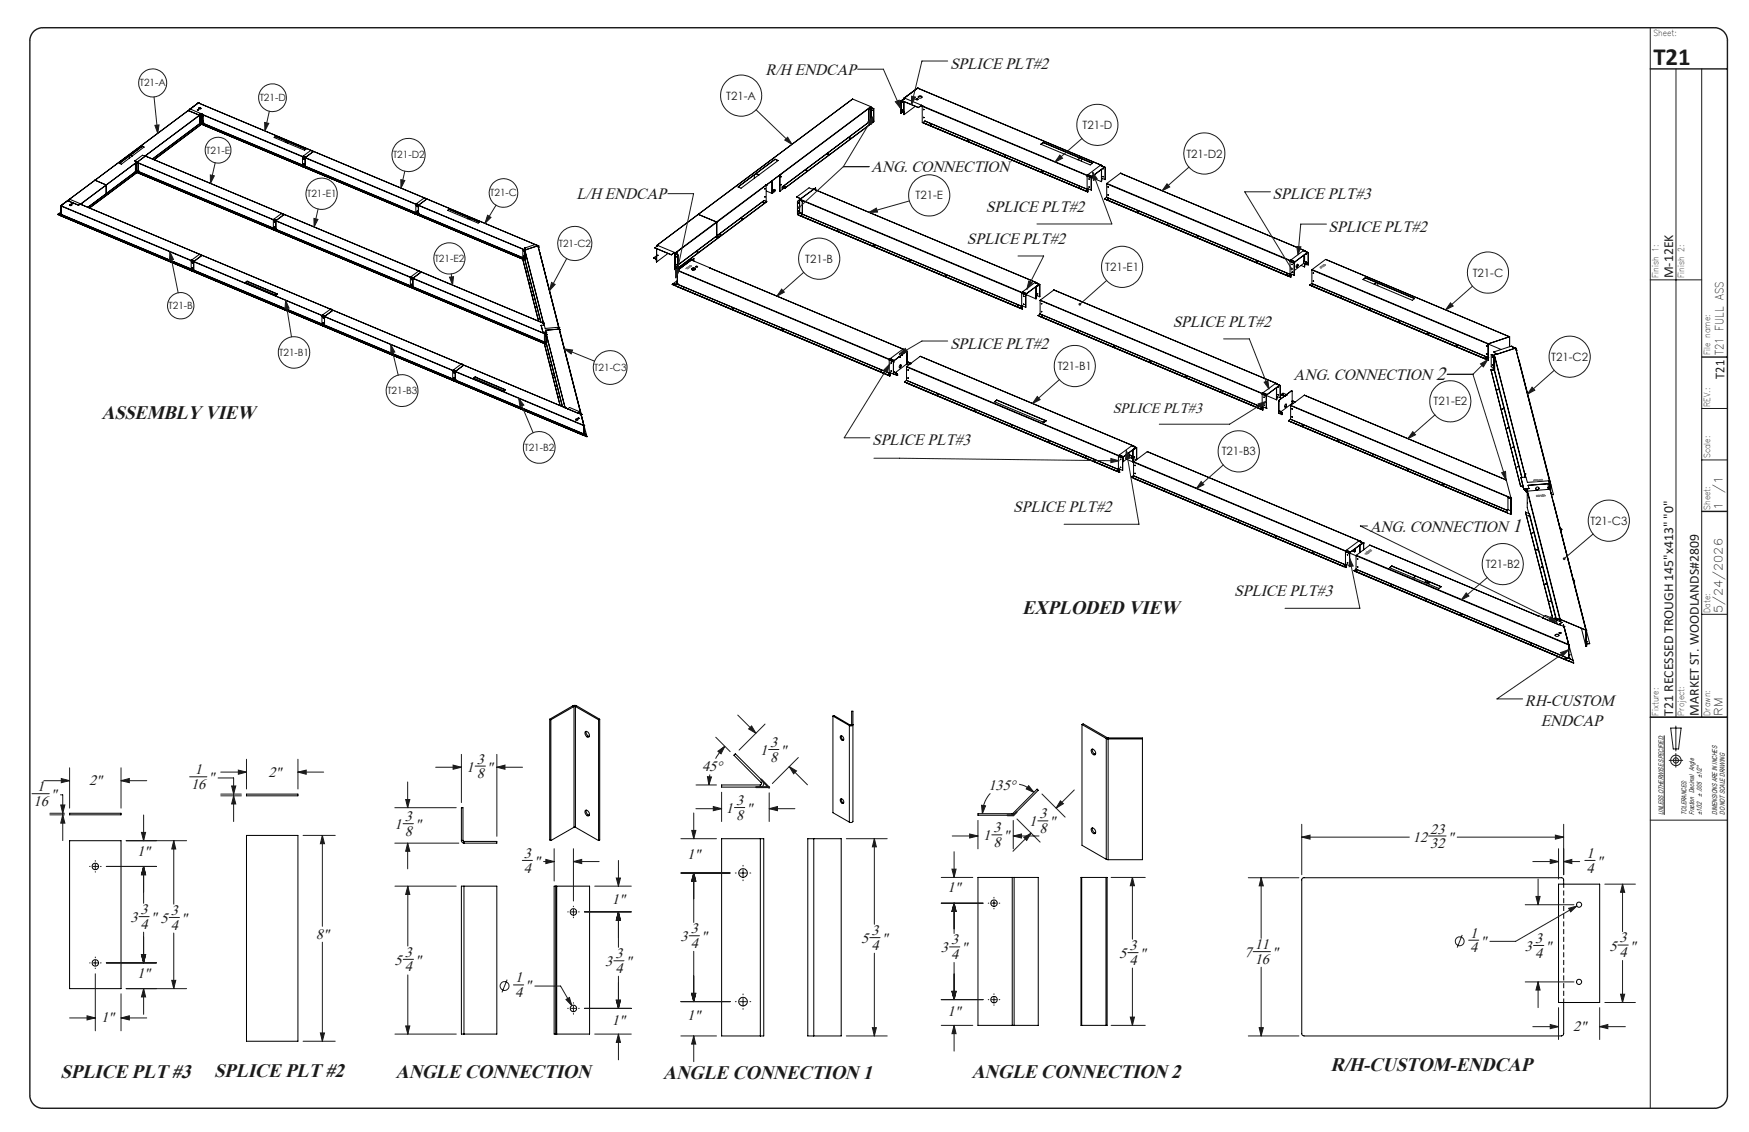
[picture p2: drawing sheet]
<svg xmlns="http://www.w3.org/2000/svg" width="432mm" height="279mm" viewBox="0 0 432 279" stroke-linecap="round" stroke-linejoin="round" font-family="sans-serif">
<defs><g id="words">
<text font-size="6.1" fill="#191924" x="408.2" y="16.1">T21</text>
<g font-size="4.9" fill="#191924">
<text x="25" y="103.3">ASSEMBLY VIEW</text>
<text x="252.3" y="151.6">EXPLODED VIEW</text>
<text x="15" y="266.1">SPLICE PLT #3</text>
<text x="52.9" y="265.8">SPLICE PLT #2</text>
<text x="97.7" y="266">ANGLE CONNECTION</text>
<text x="163.7" y="266.3">ANGLE CONNECTION 1</text>
<text x="239.8" y="266">ANGLE CONNECTION 2</text>
<text x="328.5" y="264.3">R/H-CUSTOM-ENDCAP</text>
</g>
<g font-size="4.7" fill="#191924">
<text x="354.6" y="93.9">2</text>
<text x="373.4" y="131.3">1</text>
</g>
<g font-size="4" fill="#191924">
<text x="234.6" y="16.9">SPLICE PLT#2</text>
<text x="189" y="18.5">R/H ENDCAP</text>
<text x="215.1" y="42.5">ANG. CONNECTION</text>
<text x="142.3" y="49.2">L/H ENDCAP</text>
<text x="243.4" y="52.3">SPLICE PLT#2</text>
<text x="314.2" y="49.2">SPLICE PLT#3</text>
<text x="328" y="57.2">SPLICE PLT#2</text>
<text x="238.7" y="60.2">SPLICE PLT#2</text>
<text x="289.5" y="80.6">SPLICE PLT#2</text>
<text x="234.6" y="86.1">SPLICE PLT#2</text>
<text x="319.4" y="93.9">ANG. CONNECTION</text>
<text x="215.3" y="109.9">SPLICE PLT#3</text>
<text x="250.2" y="126.4">SPLICE PLT#2</text>
<text x="338.2" y="131.3">ANG. CONNECTION</text>
<text x="304.7" y="147.2">SPLICE PLT#3</text>
<text x="376.5" y="174.4">RH-CUSTOM</text>
<text x="380.4" y="179.3">ENDCAP</text>
</g>
<g font-size="3.7" fill="#191924">
<text x="274.7" y="102">SPLICE PLT#3</text>
<text x="190.2" y="184.4">3</text>
<text x="48.1" y="191.1">1</text>
<text x="66.3" y="191.7">2&quot;</text>
<text x="115.2" y="190.5">1</text>
<text x="117.7" y="188.5">3</text>
<text x="120.2" y="190.5">&quot;</text>
<text x="173.3" y="190.3">45°</text>
<text x="187.6" y="186.4">1</text>
<text x="190.2" y="188">8</text>
<text x="192.7" y="186.4">&quot;</text>
<text x="9.2" y="195.3">1</text>
<text x="12.6" y="197.3">&quot;</text>
<text x="22" y="193.8">2&quot;</text>
<text x="47.2" y="194.7">16</text>
<text x="51.5" y="193.1">&quot;</text>
<text x="117.7" y="192.1">8</text>
<text x="244" y="195">135°</text>
<text x="8.3" y="198.9">16</text>
<text x="99.9" y="202.7">3</text>
<text x="179.2" y="200.7">1</text>
<text x="181.7" y="198.7">3</text>
<text x="181.7" y="202.3">8</text>
<text x="184.3" y="200.7">&quot;</text>
<text x="254.1" y="204">1</text>
<text x="256.6" y="202">3</text>
<text x="259.1" y="204">&quot;</text>
<text x="97.4" y="204.7">1</text>
<text x="99.9" y="206.3">8</text>
<text x="102.5" y="204.7">&quot;</text>
<text x="242.7" y="207.4">1</text>
<text x="245.2" y="209.1">8</text>
<text x="245.2" y="205.4">3</text>
<text x="247.8" y="207.4">&quot;</text>
<text x="256.6" y="205.6">8</text>
<text x="348.8" y="207.7">12</text>
<text x="353.1" y="205.7">23</text>
<text x="353.1" y="209.3">32</text>
<text x="357.4" y="207.7">&quot;</text>
<text x="33.8" y="211.3">1&quot;</text>
<text x="129.3" y="215.4">4</text>
<text x="129.3" y="211.7">3</text>
<text x="131.9" y="213.7">&quot;</text>
<text x="169.7" y="212.1">1&quot;</text>
<text x="391.7" y="211.8">1</text>
<text x="391.7" y="215.4">4</text>
<text x="394.2" y="213.7">&quot;</text>
<text x="233.9" y="220">1&quot;</text>
<text x="32.2" y="227.6">3</text>
<text x="34.7" y="225.6">3</text>
<text x="37.2" y="227.6">&quot; 5</text>
<text x="42.2" y="225.8">3</text>
<text x="44.7" y="227.8">&quot;</text>
<text x="151.1" y="223.2">1&quot;</text>
<text x="34.7" y="229.2">4</text>
<text x="42.2" y="229.4">4</text>
<text x="78" y="231.7">8&quot;</text>
<text x="168" y="232.3">3</text>
<text x="170.5" y="230.4">3</text>
<text x="170.5" y="234">4</text>
<text x="173.1" y="232.3">&quot;</text>
<text x="212.6" y="232.8">5</text>
<text x="215.1" y="230.8">3</text>
<text x="217.7" y="232.8">&quot;</text>
<text x="234.8" y="233.1">3</text>
<text x="363" y="231.4">1</text>
<text x="365.5" y="233.4">&quot;</text>
<text x="379" y="232.7">3</text>
<text x="399.9" y="232.6">3</text>
<text x="97.4" y="238.2">5</text>
<text x="100" y="239.8">4</text>
<text x="100" y="236.2">3</text>
<text x="102.5" y="238.2">&quot;</text>
<text x="149.4" y="238.5">3</text>
<text x="151.9" y="236.5">3</text>
<text x="154.5" y="238.5">&quot;</text>
<text x="215.1" y="234.4">4</text>
<text x="232.3" y="235.1">3</text>
<text x="234.8" y="236.7">4</text>
<text x="237.3" y="235.1">&quot;</text>
<text x="276.3" y="236.5">5</text>
<text x="278.8" y="234.5">3</text>
<text x="278.8" y="238.1">4</text>
<text x="281.4" y="236.5">&quot;</text>
<text x="307.2" y="236.3">7</text>
<text x="309.8" y="234.3">11</text>
<text x="309.8" y="237.9">16</text>
<text x="314.1" y="236.3">&quot;</text>
<text x="363" y="235">4</text>
<text x="376.5" y="234.7">3</text>
<text x="379" y="236.3">4</text>
<text x="381.5" y="234.7">&quot;</text>
<text x="397.3" y="234.6">5</text>
<text x="399.9" y="236.2">4</text>
<text x="402.4" y="234.6">&quot;</text>
<text x="33.8" y="241.5">1&quot;</text>
<text x="127.2" y="242.5">1</text>
<text x="129.7" y="244.5">&quot;</text>
<text x="151.9" y="240.1">4</text>
<text x="127.2" y="246.1">4</text>
<text x="169.7" y="251.8">1&quot;</text>
<text x="233.9" y="250.8">1&quot;</text>
<text x="25" y="252.3">1&quot;</text>
<text x="151.1" y="252.9">1&quot;</text>
<text x="388.4" y="254.5">2&quot;</text>
</g>
<g font-size="3.4" fill="#191924">
<text x="413.1" y="68.7" transform="rotate(-90 413.1 68.7)">M-12EK</text>
<text x="425.7" y="93.4" transform="rotate(-90 425.7 93.4)">T21</text>
<text x="413.1" y="176.6" transform="rotate(-90 413.1 176.6)">T21 RECESSED TROUGH 145&quot;x413&quot; &quot;0&quot;</text>
<text x="419.4" y="176.6" transform="rotate(-90 419.4 176.6)">MARKET ST. WOODLANDS#2809</text>
</g>
<g font-size="2.8" fill="#191924">
<text x="179.3" y="24.6">T21-A</text>
<text x="267.3" y="31.8">T21-D</text>
<text x="292.9" y="38.9">T21-D2</text>
<text x="226" y="49.2">T21-E</text>
<text x="198.8" y="64.9">T21-B</text>
<text x="272.9" y="66.9">T21-E1</text>
<text x="363.6" y="68.3">T21-C</text>
<text x="383" y="89">T21-C2</text>
<text x="425.5" y="87.7" transform="rotate(-90 425.5 87.7)">T21 FULL ASS</text>
<text x="261.1" y="91.3">T21-B1</text>
<text x="353.9" y="100.1">T21-E2</text>
<text x="301.6" y="112.4">T21-B3</text>
<text x="425.2" y="125.8" transform="rotate(-90 425.2 125.8)">1</text>
<text x="425.2" y="121.7" transform="rotate(-90 425.2 121.7)">/1</text>
<text x="392.6" y="129.5">T21-C3</text>
<text x="366.8" y="140.2">T21-B2</text>
<text x="425.2" y="151.2" transform="rotate(-90 425.2 151.2)">5/24/2026</text>
<text x="425.2" y="176.6" transform="rotate(-90 425.2 176.6)">RM</text>
</g>
<g font-size="2.5" fill="#191924">
<text x="34.5" y="21.3">T21-A</text>
<text x="64.1" y="25">T21-D</text>
<text x="50.9" y="37.9">T21-E</text>
<text x="97" y="39.1">T21-D2</text>
<text x="75.8" y="48.6">T21-E1</text>
<text x="121" y="48.5">T21-C</text>
<text x="107.3" y="64.6">T21-E2</text>
<text x="138" y="60.9">T21-C2</text>
<text x="41.6" y="76.3">T21-B</text>
<text x="68.9" y="87.8">T21-B1</text>
<text x="146.7" y="91.5">T21-C3</text>
<text x="95.6" y="97.2">T21-B3</text>
<text x="129.5" y="111.3">T21-B2</text>
</g>
<g font-size="2.1" fill="#191924">
<text x="408.2" y="8.9">Sheet:</text>
<text x="409.5" y="68.7" transform="rotate(-90 409.5 68.7)">Finish 1:</text>
<text x="415.8" y="68.7" transform="rotate(-90 415.8 68.7)">Finish 2:</text>
<text x="422.2" y="87.7" transform="rotate(-90 422.2 87.7)">File name:</text>
<text x="422.2" y="100.4" transform="rotate(-90 422.2 100.4)">REV.:</text>
<text x="422.2" y="113.1" transform="rotate(-90 422.2 113.1)">Scale:</text>
<text x="422.2" y="125.8" transform="rotate(-90 422.2 125.8)">Sheet:</text>
<text x="422.2" y="151.2" transform="rotate(-90 422.2 151.2)">Date:</text>
<text x="409.5" y="176.6" transform="rotate(-90 409.5 176.6)">Fixture:</text>
<text x="415.8" y="176.6" transform="rotate(-90 415.8 176.6)">Project:</text>
<text x="422.2" y="176.6" transform="rotate(-90 422.2 176.6)">Drawn:</text>
</g>
<g font-size="1.7" fill="#191924">
<text x="420.2" y="196.6" transform="rotate(-90 420.2 196.6)">± .005 ±1/2°</text>
<text x="410.7" y="201.1" transform="rotate(-90 410.7 201.1)">UNLESS OTHERWISE SPECIFIED:</text>
<text x="416.4" y="201.1" transform="rotate(-90 416.4 201.1)">TOLERANCES:</text>
<text x="418.3" y="201.1" transform="rotate(-90 418.3 201.1)">Fraction Decimal Angle</text>
<text x="420.2" y="201.1" transform="rotate(-90 420.2 201.1)">±1/32</text>
<text x="424" y="201.1" transform="rotate(-90 424 201.1)">DIMENSIONS ARE IN INCHES</text>
<text x="425.9" y="201.1" transform="rotate(-90 425.9 201.1)">DO NOT SCALE DRAWING</text>
</g>
</g></defs>
<g fill="none" stroke="#191924" stroke-width=".25">
<path d="M211.7 17.1h6.4l4.3 9.7M234 15.1h-6.4l-2.6 10.7M407.4 6.8v266.7M413.8 17v160M420.1 17v160M38 23.9l.9 9M38.2 30.9l1.1-.1-.4 2.1zM65.3 30.2l1.1 .2-1 1.9zM66.5 27.4l-1.1 4.9M186.7 27.1l8.8 8.5M193.7 34.6l.8-.7 1 1.7zM215.7 28.7l-.6 2-.9-.5z"/>
<path d="M215.7 28.7l-7.5 12.4M221.1 25.1l.9-.4 .4 2.1zM225 23.7l1 .3-1 1.8zM261.7 38.3l.6 .8-1.8 .9zM267.1 34.2l-6.6 5.8M51.9 43.2l1 .2-.9 1.9zM53.1 40.2l-1.1 5.1M77.5 53.9l1 .3-1 1.8zM78.5 51.6l-1 4.4M99 44.3l.9 .3-.9 1.8zM99.9 42.3l-.9 4.1M120.4 53.1l.8 .6-1.5 1.4z"/>
<path d="M122.4 50.7l-2.7 4.4M164.9 47.8h6.3l-4.4 20.8M208.2 41.1h6.4M208.2 41.1l-11 10.2M214.5 52.4l1.9-1 .2 1zM224.5 49.6l-10 2.8M269.7 42.4l1.2 1.8-1 .3zM269.7 42.4l4.8 12.9h-18.5M288.1 45.4l.7 .7-1.9 1zM293.5 41.2l-6.6 5.9M313.7 47.3h-6.4l11.6 19.1M327.5 55.3h-6.4l-.6 7.6"/>
<path d="M41.9 62.1l.9 1.9-1 .2zM41.9 62.1l2.1 10.2M70.5 74.2l.9 1.9-1.1 .1zM70.5 74.2l1.5 8.9M111 68.4l1-.1-.3 2.1zM111.4 67.6l.3 2.8M136.2 69.7l.9 .5-1.5 1.6zM139.9 63.8l-4.3 8M166.8 66.5l.9 .2-.9 1.9zM193 71.4l.6 .7-1.8 1zM198.4 67.2l-6.6 5.9M251.3 63.2h6.4l-4.2 8.2"/>
<path d="M254 69.4l.9 .4-1.4 1.6zM273.2 69.2l-6.6 5.9M320.1 60.9h1.1l-.7 2zM358.1 74.8l.7 .7-1.9 1zM363.5 70.6l-6.6 5.9M407.4 69.1h12.7M96.5 85.1l1 1.8-1 .2zM96.5 85.1l1.8 7.5M128.1 98.3l1.2 1.7-.9 .4zM128.1 98.3l3.5 8.5M139.3 86.1l2.1 .3-.4 .9zM139.3 86.1l7.5 3"/>
<path d="M219.7 89.9l-.7 2-.8-.6zM219.7 89.9l-11.3 18.2h6.4M222 87.5l1.5-1.5 .5 .9zM234 84.2h-6.4l-5.6 3.3M256.1 97.9l.7 .7-1.9 1zM261.5 93.7l-6.6 5.9M302.1 83.6h6.3l4.9 12.4M310.6 99.7l2-.6-1.5 1.5zM312.1 94.3l.9-.4 .3 2.1zM312.6 99.1l-9 5.6h-17.4M357.3 92.4h6.3M363.6 92.4l8.2 26.1"/>
<path d="M365.5 89.8l1.8-1-1.1 1.8zM367.3 88.8l-3.7 3.6M378.2 95.6l.7 .7-1.8 1zM383.7 91.4l-6.6 5.9M215.8 113.1l60.5 .6M274.2 113.2l2.1 .5-2.1 .5zM278.1 111.2l.8 1.9-1 .2zM278.1 111.2l3.1 18.2h-18.5M296.5 118.9l.7 .7-1.8 1zM302 114.8l-6.6 5.8M348.8 106.5l.7 .8-1.9 1zM354.3 102.4l-6.7 5.9"/>
<path d="M370.7 116.7l1-.4 .1 2.2zM420.1 113.5h6.4M420.1 100.8h6.4M333.2 137.8l.9 1.9-1 .2zM333.2 137.8l2.5 12.3h-18.4M337.6 129.8h-1.8l48.6 23.8M393.3 131.8l-7.1 6.1M362 146.3l.7 .8-1.9 1zM367.2 142.6l-6.4 5.5M382.8 152.3l1.6 1.3-2-.4zM420.1 151.6h6.4M182.1 176.5l4.5 4.5"/>
<path d="M185.6 179.2l1 1.8-1.8-1.1zM188.9 178.7l-6.4 6.4M385.3 161.1l1.9-.7-1.4 1.5zM387.2 160.4l-17.6 12.1h6.3M407.4 177h19.1M412.5 179.7h2.5l-.6 5.2h-1.3zM413.7 179.2v6.1M7.9 195.9h4.3M10.8 192.7h6.4M14.9 196.2h.6v4.5M15 198.7h1l-.5 2zM15.1 192.2l2.1 .5-2.1 .5z"/>
<path d="M17.2 189.5v10M29.9 192.7l2-.5v1zM29.9 189.5v10M29.9 192.7h6.3M46.8 191.7h4.3M53.8 192h3.9v4M54.5 196h5.1M54.5 196.4h5.1M54.5 190.6h6.4M57.2 194h1l-.5 2zM57.7 196.4l.5 2h-1zM57.7 196.4v6.4"/>
<path d="M58.8 190.1l2.1 .5-2.1 .5zM60.9 187.4v7.3M73.6 190.6l2-.5v1zM73.6 187.4v7.3M73.6 190.6h6.3M97.5 199.4h15.1M100.2 197.3h1l-.6 2.1zM100.6 193v6.4M107.6 189.4h6.3M111.9 188.8l2 .6-2 .5zM113.9 186.2v11.9M117.3 189.1h2.5"/>
<path d="M122.7 189.4l2-.6v1.1zM122.7 186.2v20.2M122.7 189.4h6.3M171.8 199.6h6.4M171.8 193.7h5.1M174.7 191.7l.9 .1-.6 1.9zM175.3 191.2l-.3 2.5M176.1 199.1l2.1 .5-2.1 .5zM176.7 182l3.6 3.5M177.2 185.4l1.8-1.2-1 1.9zM178.2 195.5v7.3M179 184.2l-1.3 1.5-1 1.6"/>
<path d="M181.3 199.3h2.6M189.8 185h2.5M189.9 199.6l2-.5v1zM189.9 195.7v7.1M189.9 199.6h6.4M194.8 189.2l1.8 1.1-.7 .7zM194.8 189.2l4.6 4.5M197.1 187l-6.4 6.4M242.3 198.8l1 .1-.8 1.9zM244.5 195.8l-1.3 2-.5 1.5-.2 1.5M251.6 193.6a7.4 7.4 0 0 1 3.7 2M254 193.9l1.3 1.7-1.9-.9z"/>
<path d="M257.2 196l5.8 5.7M261.8 197.7l.7 .7-1.8 1.1zM265.2 195l-4.5 4.5M410.9 181.5v19.6M412.1 187.7h3.3M413.7 186v3.4M12.3 200.7h3.6M12.3 201.1h3.6M15.5 201.1l.5 2.1h-1zM15.5 201.1v6.4M22.1 213.9h.2M22.9 213.9h1.3"/>
<path d="M23.5 212.4v.2M23.5 213.2v1.3M23.5 215.1v.2M24.8 213.9h.2M26.2 213.9h12.4M31.2 207.5h14.9M34.9 205.5h1l-.4 2zM35.5 213.9l.4 2h-1zM35.5 201.2v6.3M35.5 213.9v9.1M42.9 207.5l.5 2h-1zM42.9 207.5v15.7"/>
<path d="M74.8 206.2h8M79.6 206.2l.5 2h-1zM79.6 206.2v22.4M97.5 208.1h15.8M97.5 218.7h15.1M99.5 203.3h2.6M100.6 208.1l.6 2h-1zM100.6 208.1v6.4M100.7 218.7l.5 2.1h-1zM100.7 218.7v14.8M128.9 212.4h2.5M134.2 212.7h2.6"/>
<path d="M134.8 212.1l2 .6-2 .4zM136.8 209.5v8M141.6 212.7l2-.6v1zM141.6 209.5v12.9M141.6 212.7h6.3M146.8 218.7h9.1M152.2 216.7h1l-.5 2zM152.7 212.4v6.3M168.1 215.5h12.2M168.1 207h8.8M170.8 205h1l-.5 2zM171.3 215.5l.5 2h-1.1z"/>
<path d="M171.3 215.5l.5 2h-1zM171.3 200.7v6.3M171.3 215.5v12.2M181.5 215.5h.3M182.6 215.5h1.7M183.4 213.6v.2M183.4 214.6v1.7M183.4 217.2v.2M185.1 215.5h.2M209 207h10M215.9 207l.5 2h-1zM215.9 207v21.1"/>
<path d="M232.4 216.6h7.8M235 214.5h1l-.5 2.1zM235.1 206.3h6.3M235.5 210.2v6.4M239.4 205.8l2 .5-2 .5zM241.4 202.5v7M244.9 206.1h2.5M250.2 206.3l2-.5v1zM250.2 206.3h6.3M250.2 202.5v7M251.1 202.1l5.7 5.8M252.8 206.7l1.8-1.1-1.1 1.8z"/>
<path d="M254.6 205.6l-4.5 4.5M256.2 202.6h2.5M274.3 216.6h8.5M279.6 216.6l.5 2h-1.1zM279.6 216.6v15.2M308.2 216.6h12.5M311.4 216.6l.5 2.1h-1zM311.4 216.6v15M321.4 206.6l2-.5v1zM321.4 203.4v12.5M321.4 206.6h26.5M352.7 206.3h4.3"/>
<path d="M359.8 206.6h26.2M378.4 212.7h6.4M379.7 217v6.3M382.7 212.1l2.1 .6-2.1 .4zM384 206.1l2 .5-2 .5zM384.8 209.5v7.5M386 212.7l2.1-.6v1zM386 212.7h4M386 203.4v12.5M391.3 212.4h2.5M396.2 218.2h7.6M400.6 218.2l.5 2h-1z"/>
<path d="M400.6 218.2v11.7M407.4 202.4h19.1M22.1 237.7h.2M22.9 237.7h1.3M23.5 236.2v.2M23.5 237v1.3M23.5 238.9v.2M24.8 237.7h.2M26.2 237.7h12.4M34.3 226.2h2.5M34.9 235.6h1l-.4 2.1zM35.5 230.1v7.6"/>
<path d="M41.8 226.4h2.5M42.9 230.3v13.7M79.6 232.6v24.4M99.6 236.8h2.5M140.2 225.1h.1M140.9 225.1h1.3M141.6 223.7v.1M141.6 224.4v1.3M141.6 226.3v.2M142.8 225.1h.2M144.3 225.1h11.6M151.6 237.1h2.5"/>
<path d="M152.7 225.1l.5 2h-1zM152.7 225.1v8.7M170.1 231h2.6M171.3 234.8v12.4M214.7 231.4h2.6M215.9 235.3v20.4M232.4 222.9h10.3M234.4 233.7h2.6M235.5 222.9l.5 2.1h-1zM235.5 222.9v7.5M235.5 237.6v9.1M244 222.9h.1"/>
<path d="M244.8 222.9h1.2M245.4 221.5v.2M245.4 222.3v1.3M245.4 224.2v.1M246.7 222.9h.1M278.4 235.1h2.6M279.6 238.9v14.2M309.4 234.9h4.3M311.4 238.7v17M361 230.8l-1.2 3.1M362.6 232.1h2.5M376.6 223.3h12"/>
<path d="M378.6 233.4h2.5M379.2 221.3h1l-.5 2zM387.3 224.2l2-.6-1.5 1.5zM389.3 223.6l-15.1 8.7h-6.4M399.5 233.3h2.5M400.6 237.1v10.3M17.2 251.2h6.3M21.5 250.7l2 .5-2 .5zM23.5 240.3v14.1M29.9 251.2l2-.5v1zM29.9 245.3v9.1M29.9 251.2h6.3"/>
<path d="M31.2 244h14.9M35.5 244l.4 2.1h-1zM35.5 244v6.4M42.4 242h1l-.5 2zM74.8 257h8M79.1 255h1l-.5 2zM97.5 255.2h15.1M100.2 253.2h1l-.5 2zM100.7 240.6v14.6M125.2 241.8l-1.3 3.1M126.8 243.1h2.5M132 243.4h6.4l2.8 4.8"/>
<path d="M139.7 246.7l.9-.5 .6 2zM140.2 248.9h.1M140.9 248.9h1.3M141.6 247.5v.1M141.6 248.2v1.3M141.6 250.2v.1M142.8 248.9h.2M144.3 248.9h11.6M146.8 255.2h9.1M152.2 246.9h1l-.5 2zM152.7 255.2l.5 2.1h-1zM152.7 240.9v8"/>
<path d="M152.7 255.2v6.4M168.1 247.2h12.2M168.1 255.7h8.8M170.7 245.2h1.1l-.5 2zM171.3 255.7l.5 2h-1.1zM171.3 255.7v6.3M181.5 247.2h.3M182.6 247.2h1.7M183.4 245.3v.2M183.4 246.4v1.7M183.4 248.9v.2M185.1 247.2h.2"/>
<path d="M209 255.7h10M215.4 253.6h1l-.5 2.1zM232.4 246.7h10.3M232.4 253.1h7.8M235 244.7h1l-.5 2zM235.5 253.1l.5 2h-1zM235.5 253.1v6.3M244 246.7h.1M244.8 246.7h1.2M245.4 245.3v.2M245.4 246.1v1.3M245.4 248v.1"/>
<path d="M246.7 246.7h.1M274.3 253.1h8.5M279 251h1.1l-.5 2.1zM308.2 255.7h12.5M310.9 253.6h1l-.5 2.1zM376.6 242.4h12M378.4 253.4h6.4M379.7 242.4l.5 2h-1zM379.7 242.4v6.3M382.7 252.9l2.1 .5-2.1 .5zM384.8 248.7v7.9M394.9 253.4l2-.5v1z"/>
<path d="M394.9 248.7v7.9M394.9 253.4h6.4M396.2 247.4h7.6M400.1 245.4h1l-.5 2z"/>
<circle cx="37.7" cy="20.5" r="3.5"/>
<circle cx="53.8" cy="37.1" r="3.2"/>
<circle cx="67.3" cy="24.1" r="3.4"/>
<circle cx="100.9" cy="38.3" r="4.1"/>
<circle cx="183" cy="23.6" r="5.1"/>
<circle cx="270.9" cy="30.8" r="5.1"/>
<circle cx="297.3" cy="37.9" r="5.1"/>
<circle cx="79.4" cy="47.8" r="3.9"/>
<circle cx="124.3" cy="47.6" r="3.5"/>
<circle cx="229.4" cy="48.2" r="5.1"/>
<circle cx="44.6" cy="75.5" r="3.3"/>
<circle cx="111" cy="63.8" r="3.8"/>
<circle cx="141.9" cy="60.1" r="4.2"/>
<circle cx="202.2" cy="63.8" r="5.1"/>
<circle cx="277" cy="65.9" r="5.1"/>
<circle cx="367.4" cy="67.3" r="5.1"/>
<circle cx="72.6" cy="87" r="3.9"/>
<circle cx="99.3" cy="96.4" r="3.9"/>
<circle cx="150.6" cy="90.7" r="4.2"/>
<circle cx="265.4" cy="90.3" r="5.1"/>
<circle cx="358.1" cy="99" r="5.1"/>
<circle cx="387.5" cy="88" r="5.1"/>
<circle cx="133.1" cy="110.4" r="3.9"/>
<circle cx="305.8" cy="111.4" r="5.1"/>
<circle cx="371" cy="139.2" r="5.1"/>
<circle cx="397.2" cy="128.5" r="5.1"/>
<circle cx="413.7" cy="187.7" r=".66"/>
<circle cx="413.8" cy="187.7" r="1.29"/>
<circle cx="360.4" cy="232.3" r="1.1"/>
<circle cx="124.6" cy="243.4" r="1.09"/>
</g>
<path d="M8.2 7.9l.8-.7 1.3-.4h413a3.2 3.2 0 0 1 3.2 3.2v260.4a3.2 3.2 0 0 1-3.2 3.1h-412.8a3.2 3.2 0 0 1-3.1-3.1v-260.6l.4-1.3zM407.4 17h19.1M420.1 88.1h6.4M420.1 126.2h6.4M407.4 177h19.1" fill="none" stroke="#191924" stroke-width=".35"/>
<g fill="none" stroke="#000" stroke-width=".25">
<path d="M31.9 38.5v.5M32.2 38.3l.4 .2-.4-.2M33.3 39.7h.1M33.3 39.7l.6 .3M33.9 40h-.1M33.9 40h.1M35.1 36.1h.1M35.1 36.1l-5.6 4.2M35.1 36.1l.5 .2M35.8 38.5h.1M35.8 38.5l33.8 14.2M35.8 38.6l-.6-.3-1.9 1.4"/>
<path d="M35.8 38.6l-1.9 1.4M35.8 38.6h.1M36.2 38.3h.1M36.2 38.3l-.3 .2M36.2 38.3v.3M39.8 37.8h.1M39.9 37.8h.1M43.1 35.3h.1M43.2 35.3h.1M46.4 32.9h.1M46.5 32.9h.1M46.6 27.3l2.5 1.1"/>
<path d="M46.6 27.3l.5-.3 2.4 1M46.9 27h.1M46.9 27l-31.9 23.8M48.7 27.1l.3 .1zM48.7 27.1h.3M48.9 25.4h.1M49 25.4h.1M49 25.4l27.9 11.7M49 25.4l-2.1 1.6M49 27.1v.1M49 26.7l.2-.1a.23 .23 0 0 1 .3 .1 .23 .23 0 0 1 0 .3 .23 .23 0 0 1-.3-.1zM49 26.8l.2-.2 .4 .2"/>
<path d="M49.1 28.4h.1M49.4 28.5h.1M49.4 28.5v1.9l.3-.3M49.5 28.1h.1M49.5 28h.1M49.5 28l-.4 .4M49.6 28.1l.1 .1M49.6 28.3h.1M49.7 30.4h.1M49.6 28.2h.1M49.6 28.1l-13.8 10.4M49.6 28.3l-.2 .2"/>
<path d="M49.7 28.3h.1M49.7 30.1h.1M49.7 30.2h.1M49.7 28.1l-.1 .1M49.7 28.1h.1M49.7 30.2l-12.1 9M49.7 28.2v2M49.7 28.3l.4 .1M49.7 28.3l-.3 .2M49.7 30.1l.4 .2M49.7 28.1l25.1 10.6M49.7 28.2l25.1 10.5"/>
<path d="M49.7 30.2l.4 .2M49.8 30.7l-11.7 8.7M49.8 30.7l53 22.2M49.8 30.7l24.7 10.3M49.8 29.8l.1 .2zM49.9 28.7h.1M49.9 29.9h.1M50.1 28.4h.1M50.1 30.3h.1M50.1 30.4l24.7 10.4M50.1 28.4v1.9M50.1 30.4l-12.1 9"/>
<path d="M51 30.9h.1M51 31h.1M56.6 33.3h.1M62.2 35.7h.1M62.3 35.7h.1M67.7 33.9l7.5 3.2 .3-.3M67.9 38h.1M67.9 38.1h.1M68 33.7l7.5 3.1M68 33.7l-.3 .2M68 33.7h.1M70.7 34.8l-.3 .3"/>
<path d="M70.8 34.9l-.4 .2M70.9 34.9v.4M74.7 38.8v1.8l.6 .3M74.7 38.8l.6 .3M74.7 38.8l.7 .2M74.8 38.7l54.8 23M74.8 38.7v.1M74.8 38.7h.1M74.8 38.6l.7 .2M74.8 38.6h.1M74.8 38.7l28 11.7M74.9 38.6l-.1 .1"/>
<path d="M75 39.3h.1M75 39.2v.1M75.3 39.1v1.8M75.4 39l-.1 .1M75.4 39l-.1 1.9M75.5 38.8h.1M76.9 37.1l27.9 11.8M76.9 37.1l-.1 .1M77.3 37.4h.1M77.3 37.4l-.6-.3-1.9 1.5M77.3 37.4l-1.8 1.4M191.3 39.3h.1"/>
<path d="M191.3 39.3l.8 .4M204.3 38l.2 .1zM204.4 38.1h.1M204.5 38.1h.1M209.7 34l.1 .1zM209.7 34.1h.1M209.8 34.1h.1M210.5 24.4h.1M210.5 24.4l-48.4 36.2M210.5 24.4l4.5 1.9M214.5 26.9v3.1M214.5 26.9h.1"/>
<path d="M215 26.3v.1M215 26.5h.1M215 26.3l-22.5 16.8M215 26.5v.1M215 26.5l-.5 .4M215 26.6h.1M215 30l.2 .1zM215 30.1h.1M215 26.4l-25.8 19.3M215 26.4v3.4M215 26.6l-.5 .3M215.1 29.7h.1"/>
<path d="M215.1 29.7l-22 16.4M215.1 26.6l.6 .2M215.1 29.7l-21.9 16.4M215.1 26.5v.1M215.1 26.5l.6 .3M215.1 29.7l.6 .3M215.1 30.1h.1M215.3 27.2l.1 .1zM215.3 27.2l.1 .1M215.3 29.1l.1 .1M215.7 29.8l-.7-.2-.5 .4M215.7 26.8v3"/>
<path d="M215.7 26.8h.1M215.7 29.8h.1M215.7 30l-21.9 16.4M222.4 27.3h.1M222.4 27.4h.1M222.4 24.9v3M222.4 27.9h.1M222.4 24.9h.1M222.7 24.8l4 1.8M222.7 24.8v.1M222.7 24.8l.7-.5 4.1 1.7M222.8 27.1v.1z"/>
<path d="M222.8 25.1h.1M222.8 25.1v.1M222.8 27.1h.1M222.8 27.1v.1M222.9 27.6l.1 .1M223 27.6h.1M223 27.6l.1 .1M223 27.7h.1M223 27.6v.1M223.1 27.7v.5M223.1 28.3h.1M223.1 24.3h.1"/>
<path d="M223.1 24.3v.2M223.1 25v3.3M223.1 27.4l-.6 .5M223.1 24.4l-.6 .5M223.1 27.5l-.1 .1M223.2 28.3h.1M223.2 24.2l-.1 .1M223.2 24.3v.2M223.2 25v3.3M223.2 24.2h.1M223.2 24.3l.1 .1M226 26.2l-2.8 2.1"/>
<path d="M226.2 24.5a.2 .2 0 0 1 .2-.1 .2 .2 0 0 1 .1 .3zM226.2 24.6h.4M226.5 21.7h.1M226.5 21.7l.1 .1M226.5 21.7l-3.3 2.5M226.6 21.7h.1M226.6 21.7v.1M226.6 21.7l45.4 19.1M226.6 21.8l-3.4 2.4M226.6 21.8l45.3 19M226.6 24.5v.1M226.7 23.9l.3-.2a.33 .33 0 0 1 .5 0 .33 .33 0 0 1-.1 .5 .46 .46 0 0 1-.7-.3z"/>
<path d="M226.7 26.5v.1M226.8 23.8l-.1 .2M226.8 23.8l.6-.1 .2 .3M227.4 26.1l.2 .1M227.5 26h.1M227.5 26l-.8 .6M227.6 26.2l-.2-.1 .3 .1M227.6 26.2h.1M227.7 26.1h.1M227.7 26.2v4l40.8 17.2M227.7 26.2l40.8 17.2M227.7 26.1l-.1 .1"/>
<path d="M227.7 26.1v.1M227.7 26.1l40.9 17.2M227.9 30.2v.1M227.9 30.2l40.1 16.9M228 28.9l.1 .2zM228 27l.1 .1zM228 27l.1 .1M228 28.9l.1 .1M228.3 29.9h.1M228.3 29.9l40.2 16.8M228.3 29.9l-.4 .3M229.9 30.8h.1"/>
<path d="M239 34.6h.1zM239 34.6h.1M248.1 38.5h.2zM248.1 38.5h.1M257 35.6l.6-.4 12.1 5.1-.5 .4zM257.6 35.2h.1M257.6 35.2l-.6 .4M266.1 39.4l.6-.4-.6 .4M267 39.2v.6M14.3 52.9l32.7 13.8M14.3 52.9l32.7 13.7M14.9 52.7h.1"/>
<path d="M15 52.8h.1M15 52.9h.1M15 52.9l32.3 13.5M15 50.8v2.1M15 50.8h.1M15 52.8l-.7 .1M15 52.4l-.7 .5M15 52.8v.1M15 53.3h.1M15 50.8l32.3 13.6M15 50.8l32.3 13.5M15 53.3l32.3 13.6"/>
<path d="M15.9 53.4h.1M15.9 53.5h.1M16.8 49.6l2.5 1M16.8 49.6l.5-.4 2.5 1.1M17.1 49.2h.1M17.1 49.2l-2.1 1.6M17.1 49.2l.1 .1M17.2 50.5l.4-.1 .1 .3-.3 .1zM17.2 50.5l.5 .1M17.2 50.5v.1M17.3 50.7h.1M17.8 50.2l.3 .1z"/>
<path d="M17.8 50.2h.3M17.8 50.2h.1M19.3 50.6h.1M19.8 50.3l.1 .1M19.8 50.3h.1M19.8 50.3l-.5 .3M19.9 50.4h.1M19.9 50.4l61.8 25.9M20.2 50.3h.1M20.2 50.3v.3M20.2 50.3l-.2 .1M23.2 50.2h.1"/>
<path d="M23.3 50.2h.1M23.4 56.6h.1M23.4 44.5h.1M23.5 56.6h.1M23.5 44.5l2.7 1.1M26.2 45.6v.1M26.2 48h.1M26.2 45.7v2.1l.5 .1M26.2 45.7l-6.3 4.7M26.3 48h.1M26.7 47.6h.1M26.8 47.6h.1"/>
<path d="M29.5 40.3l5.6-4.2 .5 .2-5.6 4.2zM30 45.2h.1M30.1 45.2h.1M30.9 59.7h.1M30.9 59.8h.1M33.3 42.7h.1M33.4 40.4h.1M33.4 42.3h.1M33.4 42.4l33.8 14.2M33.4 40.4v1.9M33.4 42.4l.4 .1M33.5 40.6h.1"/>
<path d="M33.6 40.6h.1M33.6 41.8h.1M33.6 41.8l-.1 .1M33.6 40.6h-.1M33.6 41.8h-.1M33.7 42.2l33.9 14.1M33.7 42.2l-12 9 11.7-8.8M33.7 42.2l33.8 14.1M33.7 40h.1M33.7 40.2h.1M33.7 42.1h.1M33.7 40l-13.8 10.4"/>
<path d="M33.7 40.2v1.9M33.7 42.1l-.3 .2M33.7 40.2l-.3 .2M33.7 40.1l67.7 28.3M33.8 40h.1M33.8 40.2h.1M33.8 40l-.1 .1M33.8 40.2l.3 .1v1.9M33.8 40.2l.3 .2M33.8 42.1l.3 .1M33.8 40.2v1.9M33.8 40l33.8 14.3"/>
<path d="M33.8 42.5l-11.7 8.8 11.7-8.7M33.8 42.5v.1M33.8 42.6l33.8 14.2M34 42.4h.1M34 42.5h.1M34.1 42.2h.1M39.5 44.7h.1M39.5 44.8h.1M45 47h.1M45 47.1h.1M50.4 49.3h.1M50.4 49.4h.1"/>
<path d="M55.9 51.6h.1M61.4 53.9h.1M66.9 56.2h.1M66.9 56.3h.1M67.2 56.6h.1M67.3 56.6l33.7 14.2M67.3 56.6h.1M67.5 54.3h.1M67.5 54.3v1.9l.6 .2M67.5 54.3l.6 .3M67.5 56.3l.1 .1M67.5 56.3l-.3 .3"/>
<path d="M67.5 56.3v.1M67.6 56.4h.1M67.6 56.4l66.7 27.9M67.6 56.8l66.8 28M67.6 54.3v.1M67.6 56.2v.2M67.6 56.7v.1M67.6 54.3l33.8 14.2M67.6 56.4l-.3 .2M67.6 54.3h.1M67.6 54.1l.6 .3M67.6 54.1v.1"/>
<path d="M67.7 54.2l-.1 .1M67.7 54.8h.1zM67.8 56h.1M67.8 54.8h.1M67.9 56.6h.1M67.9 56.7h.1M68.1 54.6v1.8M68.1 54.6h.1M68.2 54.4h.1M69.6 52.7l33.9 14.2M69.6 52.7h.1M70.1 53h.1"/>
<path d="M70.1 53l-.6-.3-1.9 1.4M70.1 53l-1.9 1.4M73.3 58.9h.1M73.3 59h.1M73.5 40.4h.1M74.5 41h.1M74.8 40.8h.1M74.8 40.8l-.3 .2M74.8 40.8l27.9 11.7M74.8 41.2h.1M74.8 40.7v.1M75 40.4v.1z"/>
<path d="M75 41h.1M75 41.1h.1M75 40.5h.1M79.5 42.9h.1M79.5 43h.1M84 44.8h.1M84 44.9h.1M88.6 46.7h.1M88.6 46.8h.1M93.1 48.7h.1M93.1 48.6h.1M97.6 50.6h.1"/>
<path d="M102.2 52.5h.1M102.4 52.8h.1M102.4 52.7l26.6 11.3M102.4 52.7v.1M102.7 50.5v1.9l.6 .2M102.7 50.5l.6 .3M102.7 52.5h.1M102.7 52.5l26.8 11.3M102.7 52.5l-.3 .2M102.8 50.4v.1M102.8 52.9h.1M102.8 50.5l26.7 11.2"/>
<path d="M102.8 50.5v.1M102.8 52.4v.1M102.8 50.3h.1M102.9 52.7h.1M102.8 50.3l.6 .3M102.8 52.7h.1M102.9 50.3l-.1 .1M102.9 52.1l.1 .1M103 51h.1M102.9 52.1l.1 .1zM103 52.1h.1M103 52.1v.1"/>
<path d="M103 52.2h.1M103.3 50.8h.1M103.3 52.6h.1M103.3 50.8v1.8M103.4 50.6h.1M104.8 48.9h.1M104.8 48.9l27.4 11.5M105.3 49.2h.1M105.3 49.2l-.6-.3-1.9 1.4M105.3 49.2l-1.9 1.4M107.3 54.6h.1M107.2 54.6h.1"/>
<path d="M110.5 51.9l.4-.3 7.5 3.2-.4 .3zM110.9 51.6v.1M111.7 56.4h.1M111.6 56.4h.1M115.8 53.8l-.3 .2M115.8 53.7l-.4 .3M116 58.3h.1M116 53.8v.4M172.4 52.9h.1M172.4 52.9l4.6 2M172.4 52.9l-10.3 7.7M177 58.5h.1z"/>
<path d="M177 58.2l.6 .3M177 58.6h.1M177 54.9v3.3M177 54.9l-10.3 7.6M177.1 58.6h.1M177.7 58h.1M177.8 58h.1M182.2 46.1l9.1-6.8 .8 .3-9.1 6.9zM183.1 54h.1M183.2 54h.1M186.2 43.2v.8M187.4 43.1l-.8-.2 .8 .3"/>
<path d="M188.4 50h.1M188.5 50h.1M188.7 49.5l-21.3 15.9M188.7 49.5l.6 .2M188.8 48.5l.1 .1zM188.8 46.5l.1 .2zM188.9 46.5l-.1 .2M188.9 48.5l-.1 .1M189.1 45.6h.1M189.1 45.6l.1 .1M189.1 45.6l-22.5 16.9M189.2 45.7h.1"/>
<path d="M189.2 45.7l-12.2 9.2M189.2 45.7v4M189.2 47.1l1.4 .6M189.3 49.7l-21.9 16.4M189.3 49.7l-21.9 16.5M190.6 47.2h.1M190.6 44.8v-.1v3M190.6 47.7h.1M190.7 47.2v.5M191.1 47.1h.1M191.1 47.1v.1M191.2 46.8h.1"/>
<path d="M191.2 46.8l-.6 .4M191.2 46.8l.1 .4-.6 .5M191.2 46.8l-.5 .4M192.5 43.1h.1M192.5 43.2h.1M192.5 43.1l-3.3 2.6M192.5 43.1v4.1M192.5 43.2v4M192.9 43.5l-.1 .2M192.9 45.5l-.1 .1M193.1 46.2h.1M193.1 46.2l.1 .4"/>
<path d="M193.2 46.2h.1M193.2 46.1l-.1 .1M193.2 46.1l.6 .3M193.2 46.2l.6 .2M193.2 46.1v.5M193.6 46.4l-.4 .2M193.6 46.4l-1.1 .8M193.7 46h.2zM193.7 46h.1M193.8 46h.1M193.8 46.4h.1M196.7 48.6l1 .5"/>
<path d="M196.7 48.6h.1M196.9 52.9l54.9 23.2M196.9 52.9l54.9 23.1M197.1 50v.2zM197.2 52l-.1 .1zM197.2 50l-.1 .1M197.2 52l-.1 .1M197.3 49.4h.1M197.3 52.6l55 23M197.3 49.4l-.4 .3v3.1l.5-.4M197.3 52.6l-.4 .3M197.4 52.4h.1"/>
<path d="M197.4 53.2h.1M197.4 49.2l-.1 3.4M197.4 49.4l-.5 .3M197.4 49.2l55 23.1M197.4 53.2l55 23.1v-.8M197.4 49.4h.1M197.4 49.4l.7 .2M197.4 49.1v.1M197.4 49.1l55 23.1M197.6 49l-.2 .1M197.9 53l.1 .1zM197.9 53.1h.1"/>
<path d="M198.1 49.6h.1M198.1 49.6v3.1l-.7-.3M199 42h.2zM199 42.1h.1M199.1 42.1h.1M200.8 46.6h.1M200.8 46.6l55 23.1M200.8 46.8l-1.1-.4-3 2.2M200.8 46.8l-3.1 2.3M200.8 46.8h.1M200.8 46.6l-.1 .1M201.4 46.4l-.4 .3"/>
<path d="M201.4 46.4v.4M201.4 46.4l-.5 .3M206.8 56.8h.1zM206.8 56.8h.1M257.3 42.3h.1zM257.3 42.3h.1M266.4 46.1l.2 .1zM266.5 46.2h.1M268.1 47.1l.4 .1M268.4 43.5h.1M268.4 43.5v3l1 .4v-3M268.4 43.5l1 .4"/>
<path d="M268.5 46.7v.1M268.5 46.8h.1M268.5 46.8l-.5 .3M268.5 46.7l-.5 .4M268.5 46.7v.5M268.5 46.6v.8M268.5 47.4h.1M268.5 47.2h.1M268.6 43.3l-.1 .1M268.6 43.4h.1M268.6 43.4l.1-.2-.2 .2M268.6 43.3v.2"/>
<path d="M268.6 43.4l3.3 1.4M268.6 43.1l1 .5M268.6 43.1h.1M268.9 44.1l.1 .2M268.9 46.1l.1 .1M269.4 43.9h.1M269.6 43.5v.1M272 40.8h.1M271.9 40.9h.1M271.9 40.8l-.1 .1M271.9 40.8l.1 .2M271.9 40.9h-.1"/>
<path d="M272 44l.8 .3M272 40.9l.8 .4M272 41.8l-.1 3M272 40.8l-.1 .1M272 44.8h-.1M272 44.1h.1M272 44.1v.6M272.1 44l-.1 .1M272.2 44.1l-.2 .1v-.1M272.3 41.6l.1 .1M272.3 43.5l.1 .1M272.7 41.2l-1.1-.4-3 2.3"/>
<path d="M272.7 41.2l-3.1 2.4M272.7 41.2v.1M272.7 49l45.4 19.2M272.7 49l45.4 19.1M272.8 41.3h.1M272.9 41.3l-.1 3M272.9 44.3h-.1M273.2 48.7h.1M273.2 48.7l45.4 19.1M273.2 48.7l-.5 .3M273.2 49.3l45.5 19.1v-.8M273.2 45.4l45.5 19.1"/>
<path d="M273.2 45.4v3.3M273.3 45.3l-.1 .1M273.3 45.3l45.4 19M273.5 49.1h.1zM273.5 49.1h.1M273.5 46.1l.1 .1M273.5 48l.1 .2M276.6 42.8h.1M276.6 42.8l45.5 19M276.6 42.8l-3.3 2.5M280.9 52.2h.1M288.3 55.2l.1 .1z"/>
<path d="M288.3 55.3h.1M295.6 58.3l.1 .1zM295.6 58.4h.1M38.5 62.9h.1M46 66h.1M46 66.1h.1M47 66.6l32.2 13.7M47 66.6v.1M47.2 64.4h.1M47.2 64.4v1.9l.6 .2M47.2 64.4l.6 .3M47.2 66.4h.1"/>
<path d="M47.2 66.4l-.2 .2M47.2 66.4l32.3 13.6M47.3 66.4l32.3 13.6M47.3 64.4l64.6 27M47.3 64.4v.1M47.3 66.3v.1M47.3 66.8v.1M47.3 66.9l64.2 26.9M47.3 64.3v.1M47.3 64.2l.6 .3M47.3 64.2h.1M47.3 64.3l32.3 13.6"/>
<path d="M47.4 64.2l-.1 .1M47.4 66.1h.1M47.4 64.9h.1M47.5 64.8h.1M47.5 64.8l.1 .1M47.5 66.1h.1M47.5 66l.1 .1M47.5 66v.1M47.8 64.7v1.8M47.8 64.7h.1M49.4 62.8h.1M49.4 62.8h-.1"/>
<path d="M49.8 63.1h.1M49.8 63.1l-1.9 1.4M49.8 63.1l-.6-.3-1.9 1.4M52 68.6h.1M57.6 70.9h.1M57.6 71h.1M60.6 69.7l.4-.3 7.5 3.2-.3 .2zM61 69.4h.1M63.2 73.3h.1M68.3 72.5l-.3 .3 .4-.3M68.9 75.7h.1M74.5 78h.1"/>
<path d="M74.5 78.1h.1M78.8 61.2h.1M78.8 61.3h.1M79.5 78l.6 .2v1.9l-.6-.3zM79.5 78l.6 .2M79.6 80l32.2 13.6M79.6 80h-.1M79.6 77.9h.1M79.6 77.9l32.3 13.6M79.6 77.9v.1M79.6 79.9v.1M79.6 77.8l.6 .2"/>
<path d="M79.6 77.8h.1M79.7 77.8l-.1 .1M79.8 79.7h.1M79.8 78.4v.1zM79.8 78.4v.1M79.8 79.6v.1M80.1 78.2h.1M80.2 78h.1M81.7 76.3h.1M81.7 76.3l32.2 13.6M81.7 76.3l-.1 .1M82.1 76.6l-.6-.2-1.9 1.4"/>
<path d="M82.1 76.6l-1.9 1.4M84.3 63.5h.1M84.3 63.6h.1M89.7 65.8h.1M89.7 65.9h.1M95.2 68.1h.1M95.2 68.2h.1M100.7 70.4h.1M101 70.8h.1M101.1 70.8h.1M101.1 70.8h-.1M101.3 68.5h.1"/>
<path d="M101.3 70.6h.1M101.3 68.5v1.9l.6 .3M101.3 68.5l.6 .3M101.3 68.5l.7 .3M101.3 70.6l-.3 .2M101.4 70.6l-.3 .2M101.4 70.6l32.9 13.8M101.4 70.4v.2M101.4 70.9h.1M101.4 68.5v.1M101.4 68.5l33.5 14M101.4 68.3h.1"/>
<path d="M101.4 68.4v.1M101.4 68.3l.7 .3M101.4 68.4l33.5 14.1M101.5 68.4h-.1M101.6 70.2v.1zM101.6 69h.1zM101.6 69h.1M101.6 70.2h.1M101.9 68.8v1.9M101.9 68.8h.1M102 68.8l-.1 1.9M102.1 68.6h.1"/>
<path d="M103.2 71.5h.1M103.5 66.9l-.1 .1M103.5 66.9l30.6 12.9M103.5 66.9h.1M103.9 67.2l-.6-.3-1.9 1.4M103.9 67.2l-1.8 1.4M108.5 73.7h.1M108.5 73.8h.1M113.9 76h.1M119.2 78.2h.1M120.4 60.1h.1M120.3 60.1h.1"/>
<path d="M124.8 61.9h.1M124.7 61.9h.1M129 63.9l4 15.4M129.2 63.8h.1M129.1 63.8h.1M129.1 61.6v1.9l.4 .2M129.1 61.6l.4 .2M129.3 63.2v.1M129.3 62v.1M129.3 62.1h.1M129.3 62v.1zM129.3 63.2h.1"/>
<path d="M129.3 64h.1M129.3 64.1h.1M129.5 63.8h.1M129.5 63.8l4.1 15.7M129.5 63.8l4 15.7M129.5 63.8l-.5 .1M129.5 61.2h.1M129.5 61.8h.1M129.5 63.7h.1M129.5 61.2l.4 .4M129.5 61.8l.1 .3M129.5 63.7l.1 .3"/>
<path d="M129.5 61.8v1.9M129.5 61.7v.1M129.5 61.7l4.7 18.1M129.6 61.7h-.1M129.6 62.1v1.9M129.6 62.1h.1M129.6 61.7l4.6 18.1M129.9 61.6l-.3 .1M129.9 61.6h.1M130.1 66.9h.1M130 67h.1M130.8 69.8h.1"/>
<path d="M130.8 69.9h.1M131.6 72.8h.1M132.2 60.4l.6 .2M132.3 75.7h.1M132.6 60.7l-2.7 .9M132.6 60.7h.1M132.6 60.7l-.4-.4-2.7 .9M132.8 60.6h.1M132.8 60.6l5.2 20.3M132.8 60.6l10.7 41.7M132.8 60.6l-.3 .1M132.8 60.7h.1"/>
<path d="M132.8 60.7l.1 .3M132.9 61h.1M133.1 78.6h.1M133 78.7h.1M133.3 62.5h.1M133.3 62.5l10.7 41.8M134.1 79.6v.1M134.1 79.6v.2M134.1 79.6h.1M134.1 79.8h.1M134.2 79.8h.1M134.2 79.8l.1 .5"/>
<path d="M161.4 63.6l.6 .4M161.4 63.6l.6 .3M161.7 61.2l4 1.7M161.7 61.2h.1M161.7 61.2l.7-.6 4.1 1.7M162 63.9l.1 .6M162 63.9l.1 .1zM162.1 60.6h.1M162.1 63.6h-.1M162.1 60.6v.3M162.1 61.4v3.3l2.8-2.2M162.1 63.1l-.7 .5"/>
<path d="M162.1 63.9h-.1M162.1 60.6l.2 .1M162.4 63h.1M162.4 63l-.1 .1M165.7 62.9h.1M166 70.2l53.2 22.4M166 70.2l53.2 22.3M166.4 62.4l.2 .1M166.5 62.3l-.8 .6M166.6 62.5h.1M166.6 62.5l.1 4.1M166.6 66.5l.1 .1"/>
<path d="M166.7 66.4h.1M166.7 65.7h.1M166.7 62.7h.1M166.7 66h.1M166.7 62.7v3M166.7 66v.4M166.7 65.7l.7 .3M166.7 62.7l.7 .3M166.8 65.9l-.1 .1M166.8 65.9l.6 .2M166.8 66l.6 .2M166.8 65.9v.1"/>
<path d="M166.9 65.8l-.2 .1M167 63.3l.1 .1zM167 63.3l.1 .1M167 65.3l.1 .1M167 69.7l.2 .1zM167 69.8h.2M167.1 66.1l-.4 .3M167.1 70.1h.1M167.1 70.1l52.6 22M167.2 66.1l-.5 .5M167.2 62.3h.1M167.2 66.8h.1"/>
<path d="M167.2 62.3v.6M167.2 66.8v3.3M167.2 70.1l-1.2 .1M167.2 69.3l-1.2 .9M167.2 62.3l-.5 .4M167.2 70.1h-.1M167.2 70l-.1 .1M167.3 66.7l-.1 .1M167.3 70.8h.1M167.3 66.8v3.3M167.3 66.7h.1M167.3 66.8l52.4 22"/>
<path d="M167.3 70.8l52.4 22M167.3 66.7v.1M167.3 66.7l52.4 22M167.4 66.1v.1M167.4 62.9v3.1M167.4 66h.1M167.4 62.9v.1M168.7 71l.2 .1zM168.7 71.1h.1M170.6 64.2h.1M170.7 64.2l-3.4 2.5M170.7 64.2l4.5 1.9"/>
<path d="M170.7 66.4l.4-.2h.3l.3 .2M170.9 66.3l.2-.2a.32 .32 0 0 1 .5 0 .32 .32 0 0 1 0 .5l-.3 .1a.33 .33 0 0 1-.4 0 .33 .33 0 0 1 0-.4zM171 66.6h.1M171 66.5v.1M171.3 63.8l-.5 .4M171.3 63.8v.7M171.3 66.2v.5M171.3 63.8l-.6 .4M171.7 65.9l.2-.2 .3 .2M172.1 62.1l.1 .1zM172.1 62.2h.1M172.2 62.2h.1"/>
<path d="M175.2 66.1h.1M175.2 66.1l47.9 20.1M180.9 76.2h.2zM180.9 76.2h.1M215.7 60.6h.1M224.6 64.3h.1M233.5 67.9l.1 .1zM233.5 68h.1M242.3 71.7l.2 .1zM242.4 71.8h.1M251.2 75.5h.2M251.8 76v.1"/>
<path d="M251.9 76l.4 .2M252.2 72.4l1.1 .4M252.3 75.6v.1M252.3 75.7h.1M252.3 75.6l-.5 .4M252.3 75.6v.6M252.3 75.7l-.5 .4M252.4 72.3l3.4 1.5M252.4 76.1l-.1 .1M252.4 72.2v.1M252.4 72.2v.2M252.4 72.2h.1"/>
<path d="M252.4 72.2l.2-.1-.2 .1M252.4 72h.1M252.4 72l1 .5M252.7 75l.1 .1zM252.7 73.1l.1 .1zM252.7 73.1l.1 .1M252.7 75l.1 .1M253.3 72.8l-1.1-.4v3l1 .4M253.3 72.8l-.1 3M253.3 75.8h-.1M255.8 69.7h.1M255.8 69.7l.9 .5"/>
<path d="M255.8 69.7l-.1 .1 .1-.1M255.8 69.8l.9 .4M255.8 72.9l.9 .3M255.8 70.7v3.1M255.8 73.7v.1M255.8 73h.1M255.8 73.1v.5M255.9 73.1h-.1M255.9 73l-.1 .1M255.9 73v.1M255.9 72.9v.1M256 73l-.1 .1"/>
<path d="M256.2 70.5l.1 .1zM256.2 70.5h.1M256.2 70.5v.1M256.2 72.4v.2M256.3 77.9l55.4 23.3M256.3 77.9l54.9 23M256.5 70.2l-1-.5-3.1 2.3M256.5 70.2l-3.1 2.3M256.5 70.2h.1M256.7 73.2h.1M256.7 70.2v3M256.8 77.5l-.5 .4"/>
<path d="M256.8 77.5l54.8 23.1M256.8 77.5h.1M256.8 78.1h.1M256.8 77.5l54.9 23M256.8 74.2l54.9 23M256.8 74.2v3.3M256.8 74.1v.1M256.8 74.1l55 23.1M257.1 74.9l.1 .1zM257.1 74.9l.1 .1M257.1 76.8l.1 .2M257.2 78h.2z"/>
<path d="M257.3 78h.1M260.2 71.6l55 23.1M260.2 71.6l-3.4 2.5M260.2 71.6l54.9 23.1M303 61.5h.1zM303 61.5h.1M310.3 64.6h.1M317.7 67.7h.1M318.1 68.1v.1M318.2 68.1l.4 .2M318.5 64.5v3l1 .4M318.5 64.5l1 .4"/>
<path d="M318.6 67.8h.1M318.6 67.8l-.5 .3M318.6 67.8v.5M318.6 67.8l-.5 .4M318.7 68.3h-.1M318.7 64.4v.2M318.7 64.2h.1M318.7 64.4h.1M318.7 64.3v.2M318.7 64.2l1 .4M318.7 64.3v.1M318.8 64.2l-.1 .1"/>
<path d="M318.9 67.2h.2zM319 65.2l.1 .1M319 67.2l.1 .1M319 67.2h.1M319.5 67.9h.1M319.5 64.9v3M319.5 64.9h.1M319.7 64.6h.1M320.1 65.4a.23 .23 0 0 1 .3-.1 .23 .23 0 0 1 0 .4 .25 .25 0 0 1-.2 .3 .25 .25 0 0 1-.3-.2 .25 .25 0 0 1 .1-.3zM320.4 65.2v.4l-.4 .4M321.2 65.5l.9 .4M321.8 64.5h.1"/>
<path d="M321.8 64.5v.5M321.8 65l-2.3 1.8M321.8 65h.1M321.9 65l.8 .3M321.9 64.5h.1M321.9 64.5h-.1M321.9 63v2M321.9 64.5l.7 .3M322.1 61.9h.1M322.1 61.8v.1M322.1 61.8l-.2 .1h.2M322.1 61.8v.2"/>
<path d="M322.1 62.9v1.7M322.1 65.1v.8M322.1 65.9h.1M322.1 62l.9 .3zM322.1 65.1v.2l.1-.1M322.2 65.2l-.1 .5M322.2 65.1v.1M322.4 62.6l.1 .1M322.4 64.6l.1 .1M322.4 62.6v.1M322.5 65h.1M322.4 62.6l.1 .1z"/>
<path d="M322.4 62.6h.1M322.4 64.6h.1M322.5 65v.1M322.6 64.8l.1 .2M322.6 64.8l.2 .2M322.6 64.8h.1M322.7 65h.1M322.8 65.2l.2 .2M322.8 65.2l-.1 .1M322.8 65l-.1 .3M322.8 62.3l-1-.4-3.1 2.3M322.8 62.3l-3.1 2.3"/>
<path d="M322.8 62.3h.1M323 65.4h.1M323 62.3v3.1M323.4 70.3l44 18.6M323.4 70.3l43.2 18.2M323.8 70l43.6 18.2M323.8 70l-.4 .3M323.8 70l43.5 18.2M323.9 66.6l43.5 18.3M323.9 66.6v3.4M323.9 70.6h.1M323.9 66.5v.1"/>
<path d="M323.9 66.5l43.6 18.3M324 70.3h.1zM324 70.3h.1M324.2 67.4l.1 .1zM324.2 67.3l.1 .2M324.2 69.3l.1 .2M327.3 64h.1M327.3 64l45.4 19.1M327.3 64l-3.4 2.5M331.1 73.3h.1M336.5 69l.6-.5 12.1 5.2-.5 .4zM337.1 68.5v.1"/>
<path d="M338.2 76.3h.1zM338.2 76.3h.1M339.8 69.7l-.5 .4M339.8 69.7l-.5 .5M340.1 69.9v.6M345.3 79.2l.1 .1zM345.3 79.3h.1M79.2 80.3l65.7 27.5-.1-.4M79.2 80.2v.1M79.5 80l-.3 .2M79.5 80l32.3 13.6M79.6 80.4h.1"/>
<path d="M84.2 82.1h.1M84.3 82.2h.1M89.9 84.5h.1M95.5 86.9h.1M101.1 89.2h.1M101.1 89.3h.1M106.8 91.6h.1M111.5 93.8h.1M111.8 91.5v1.9l.6 .3M111.8 91.5l.6 .3M111.8 91.5h.1M111.8 93.6h.1"/>
<path d="M111.8 93.6l32.3 13.5M111.8 93.6l-.3 .2M111.9 91.4v.1M111.9 93.9h.1M111.9 93.7h.1M111.9 91.5h.1M111.9 93.5v.1M111.9 91.4l32.2 13.6M111.9 91.5l32.2 13.6M111.9 93.9l32.2 13.6M111.9 91.3h.1M111.9 91.3l.6 .3"/>
<path d="M112 91.4h-.1M112.1 93.2h.1M112.1 92h.1M112 92h.1M112 93.2h.1M112.4 91.8h.1M112.4 93.7h.1M112.4 91.8v1.9M112.5 91.6h.1M113.9 89.9h.1M113.9 89.9l25.6 10.7M113.9 89.9v.1"/>
<path d="M114.4 90.2l-.6-.3-1.9 1.4M114.4 90.2l-1.9 1.4M116.9 93.3l.4-.2 7.5 3.1-.3 .3zM117.2 96h.1M117.3 93.1h.1M122.5 98.2h.1M124.5 80.4h.1M124.6 96.2l-.3 .2M129.8 82.7h.1M133.6 80.3h.8l.2 .8 3.2-.3 .1 .4M133.6 80.3l.5 1.8M133.6 80.3h.1"/>
<path d="M134.1 82.1h.1M134.3 84.4l.1 .3M134.3 84.3v.1M134.3 84.3l4 15.8M134.3 84.3l.5 .3M134.4 84.7v.1M134.4 82.4h.1M134.4 82.4v1.9l.4 .2M134.4 82.4l.4 .2M134.7 84.8h.1M134.6 84.9h.1M134.8 82h.1"/>
<path d="M134.8 84.6h.1M134.8 82l-.7 .1M134.8 84.6l4 15.7M134.8 82.6h.1M134.8 84.5h.1M134.8 82.6l.1 .3M134.8 84.5l.1 .3M134.9 84.3h.1M134.9 83.1h.1M134.9 82.5h.1M134.9 84.6l4 15.8M134.9 82.5l-.1 2"/>
<path d="M134.9 84.6h.1M134.9 82.5l-.1-.5 4.7 18.6 .7 .3M134.9 82.9h.1M134.9 82.9v1.9M134.9 84.8h.1M135.3 87.5h.1M136 90h.1M136 90.1h.1M136.7 92.6h.1M136.6 92.7h.1M137.3 95.2h.1M137.3 95.3h.1"/>
<path d="M137.9 81.2h.1M137.9 81.2l-3.2 .3 .1 .5M137.9 81.2l-3.2 .3M137.9 80.9h.1M138 97.9h.1M137.9 97.9h.1M137.9 80.9h-.1M138 80.9h.1M138 80.9l.1 .5M138.1 81.4h.1M138.5 82.9h.1M193.1 81.2l.2 .1z"/>
<path d="M193.1 81.3h.2M205.4 86.4h.1M217.5 91.6h.1M217.6 91.5h.1zM219.2 92.5v.1M219.3 92.5l.4 .1M219.5 88.9l1.1 .4M219.5 88.9v3l1.1 .4M219.6 88.9h-.1M219.6 88.9l1 .4M219.6 92.1l.1 .1M219.6 92.2h.1"/>
<path d="M219.6 92.1l-.4 .4M219.6 92.2l-.4 .4M219.7 88.8v.1M219.7 92v.8M219.7 88.7v.1M219.7 88.7l.2-.1-.2 .2M219.7 88.7v.2M219.7 88.8h.1M219.7 88.8l.9 .4M219.7 88.5h.1M219.7 88.5l1.1 .5M220 89.6l.1 .1"/>
<path d="M220 91.5l.1 .2M220.6 89.3v3M220.6 92.3h.1M220.6 92.3l.7 .3 .1-.1M220.6 91.8h.1M220.6 89.4h.1M220.6 91.8l.7 .3M220.6 89.3h.1M220.7 89l-.1 .3M220.8 89l-.2 .4M220.8 89h.1M221.1 92.3l.1 .1z"/>
<path d="M221.2 92.3h.1M221.3 92.1l.1 .2M221.3 92.1h.1M221.4 92.6h.1M221.4 92.5h.1M221.4 92.5v.1M221.4 92.3v.2M222 88.1h.1M222.2 90.1a.26 .26 0 0 1 .4 .1 .26 .26 0 0 1-.2 .4 .23 .23 0 0 1-.4 .1 .23 .23 0 0 1 .1-.4zM222.4 90v.5l-.3 .3M222.5 87.7h.1M222.5 87.7l-.5 .4"/>
<path d="M223.1 86.2v.1M223.1 86.2l-.1 .1M223.1 86.3h.1M223.1 86.3v.1M223.1 86.4l.9 .3v2.6M223.3 94.2l53 22.4M223.3 94.2l52.5 22.1M223.8 86.7l.1 3.1M223.8 93.9h.1M223.8 93.9l-.5 .3M223.8 93.9l52.4 22M223.8 86.7h.1"/>
<path d="M223.8 93.9l52.5 22M223.8 90.6l52.5 22M223.8 90.6v3.3M223.8 94.5h.1M223.8 86.7l-3 2.3M223.8 86.7l-1-.4-3.1 2.2M223.8 90.5v.1M223.8 90.5l52.5 22M223.9 89.3h.1M223.9 89.8h.1M223.9 89.8l-2.8 2.2M223.9 89.8l.5 .2"/>
<path d="M223.9 89.3v.5M223.9 89.3l.7 .3M224.2 91.3l.1 .1M224.2 93.2l.1 .2M224.5 89.7v.2zM224.5 89.7v.1M224.6 89.6l.2 .2M224.6 89.6l.2 .1M224.6 89.6h.1M224.8 89.8h.1M224.8 89.7v.1M227.2 87.9h.1"/>
<path d="M227.2 87.9l-3.4 2.6M227.2 87.9l52.5 22.1M231.4 97.3l.2 .1zM231.5 97.4h.1M245.5 99.2l.6-.5 12.2 5.2-.6 .4zM246.1 98.7v.1M246.1 98.8l12.2 5.1M246.1 98.8l-.5 .4M266.2 81.7h.1M275.1 85.5h.1M283.9 89.2h.2zM284 89.2h.1"/>
<path d="M292.8 93h.1M301.7 96.7l.2-.1zM301.7 96.7h.1M311.6 97.3h.1M311.6 97.3v3l1 .5M311.6 97.3l1 .5M311.6 97.3l1 .4v3.1M311.7 97.2h.1M311.7 97.2v.1M311.8 97.2h.1M311.8 97.2h-.1M311.8 97.2v.2"/>
<path d="M311.8 97.3l3.3 1.4M311.8 97.2l.2-.2-.2 .2M311.8 97l1 .4M311.8 96.9v.1M312.1 98l.1 .1zM312.1 98l.1 .1M312.1 99.9l.1 .2M312.8 97.4h.1M315.1 94.7h.1M315.1 94.7l1 .4M315.1 95.7v3M315.1 94.7l-.1 .1"/>
<path d="M315.1 98.7h.1M315.2 98.5h.1M315.2 98h.1M315.2 94.8l.9 .3M315.2 97.8l.9 .4M315.2 97.9h.1M315.2 97.9v.1M315.3 97.9h-.1M315.3 97.9l-.1 .1M315.5 97.4l.1 .1zM315.5 95.4l.1 .1zM315.5 95.4l.1 .1"/>
<path d="M315.5 97.4l.1 .1M315.5 97.4h.1M315.7 99.1v2.9M315.7 99.1h.1M315.9 95.1l-1-.4-3.1 2.2M315.9 95.1l-3.1 2.3M315.9 98.6l-.2 .5M315.9 98.6v.1M315.9 98.7l-.2 .4M316.1 98.2h.1M316.1 95.1v3.1M316.1 95.1h.1"/>
<path d="M316.3 97.4l.1 .1M316.3 97.4h.1M316.4 97.5l.7 .3M316.4 97.4v.1M316.7 97.3h.1M317.1 97.8h.1M317.1 97.8l-1.2 .8M317.1 97.8l-1.2 .9M317.4 99.8a.34 .34 0 0 1 .3 .3 .34 .34 0 0 1-.3 .4 .35 .35 0 0 1-.3-.4 .35 .35 0 0 1 .3-.3zM317.5 99.7v.5l-.3 .3M317.6 97.4h.1M317.6 97.4l-.9-.4-.3 .4"/>
<path d="M317.6 97.4l-.5 .4M317.6 97.4v.1M318.8 96.5h.2v3.1M318.8 96.5l-1.2 .9M318.9 96.4l-.1 .1M319 99h.1M319 99.6h.1M319 99.6l-2.8 2.1M319.1 99.6h.1M319.1 99l.6 .3-.6-.3M319.1 99h.1M322 97.5h.1"/>
<path d="M322 97.5l49.8 21M322 97.5l-3.3 2.5M352.4 82.3h.1M359.5 85.2l.2 .1zM359.6 85.3h.1M366.6 88.2l.2 .1zM366.7 88.3h.1M366.7 88.5l.6 .3M367 85.3l.1 .1M367 87.3l.1 .1M367.3 88.3h.1M367.3 88.2l.1 .1"/>
<path d="M367.3 88.3l-.7 .2M367.3 88.2l-.7 .3M367.3 88.3v.5M367.4 84.9v4M367.4 88.7l-.1 .1M367.4 84.9h.1M367.4 84.9l3.2 1.4M367.5 84.8h.1M367.5 84.8l-.1 .1M367.5 84.8l-.1 4.1M368.1 91.2l7.3 28.7M368.1 91.2v.1"/>
<path d="M368.2 87.5h.1M368.2 87.5l.7 .3M368.2 87.5v3l.6 .3M368.4 88.1l.1 .1M368.4 90.1l.1 .1M368.5 91.4h.2zM368.5 91.4h.1M368.8 91h.1M368.8 91l-.7 .2M368.8 91l6.9 26.8M368.8 87.8h.1M368.8 90.8h.1"/>
<path d="M368.8 86.9l.7 .6M368.8 87.8v3M368.9 87.8h.1M368.9 87.8l.1 .5M368.9 90.8l.1 .5M368.9 91l6.8 26.8M368.9 87.6l7.5 29.4M368.9 87.6v.2M368.9 90.9v.1M368.9 87.6h.1M369 88.3h.1M369 88.3v3"/>
<path d="M369.4 87.4l-.5 .2M369.5 87.5h.1M369.7 96.1l.2 .1zM369.7 96.2h.1M372.6 83.1h.1M372.6 83.1l-5.1 1.8M372.7 83.1v2.5M372.7 83.1h.1M372.7 83.1v2.4M373.5 85.7h.1M373.5 85.7l.5 .2M373.6 85.7l.5 .2"/>
<path d="M373.8 86l-4.3 1.5M373.8 86l-.6-.6-4.4 1.5M374.2 85.8l8.4 33M374.2 85.8l8.4 32.9M374.2 85.8l-.4 .2M374.3 86h.1M374.3 86l.1 .5M374.4 86.5h.1M375 88.9h.1M375 88.9l8.5 33.1M127.8 100.4h.1M133.1 102.6h.1"/>
<path d="M133.1 102.7h.1M138.4 104.9h.1M139.4 100.4v.2M139.4 100.4l.1 .2M139.5 100.6h.1M139.5 100.6l.7 .3M140.2 100.9h.1M140.2 100.9l2.5 1.1M140.2 100.9l.4-.3 2.5 1M142.1 103.5v.1M142.1 103.5l.6 .1M142.2 103.5l.1-.1a.24 .24 0 0 1 .3 .1 .24 .24 0 0 1-.1 .3 .24 .24 0 0 1-.3-.1z"/>
<path d="M142.7 102h.1M142.7 102l.7 .2M142.7 103.2v.1M142.7 103.2l.3 .1M143.1 101.6h.1M143.1 101.6l-.4 .4M143.4 102.2l.1 .1M143.4 102.2l.7 2.8M143.4 102.3h.1M143.4 102.3l.7 2.7M143.4 102.3l.8 2.7M143.5 102.3h.1"/>
<path d="M143.8 107.1h.1M144 104.3h.1M144.1 107.1h.1M144.1 107.5h.1M144.1 105v.1M144.1 105h.1M144.1 105.1h.1M144.1 105v2.1M144.1 107.1l.7 .3M144.2 105v.1M144.2 105.1v2M144.2 105l.6 2.4"/>
<path d="M144.2 106.8l.1 .3M144.2 107.1h.1M144.3 107.1h.1M144.3 107.1h-.2M144.3 106.6h.1M240.6 101.2h.1zM240.6 101.2h.1M249.7 105.1l.2-.1zM249.7 105.1h.1M258 103.8l-.5 .4 .6-.4M258.9 108.9h.1zM258.9 108.9h.1"/>
<path d="M268 112.8h.1M275.8 116.3l.4 .2M276.1 112.6v3.1l1 .4M276.1 112.6l1.1 .5M276.1 112.6h.1M276.2 116h.1M276.2 115.9v.1M276.2 115.9l-.4 .4M276.2 116l-.4 .3M276.2 115.9v.6M276.3 112.6h.1M276.3 116.6h.1"/>
<path d="M276.3 115.7v.9M276.3 116.4l-.1 .1M276.3 112.5v.1M276.3 112.3l1.1 .4M276.3 112.3h.1M276.3 112.5v.2M276.5 112.4l-.2 .1M276.6 115.3l.1 .1zM276.6 113.3l.1 .2M276.6 115.3l.1 .1M277.2 113.1h.2l-.2 .6M277.2 113.1l-.1 3"/>
<path d="M277.2 113.1v.6M278.1 113.3l1.6 .7M278.8 112.3h.1M278.8 112.9h.1M278.8 111.7v1.2M278.8 112.9l-1.6 1.2M278.8 112.9l.8 .3M278.8 112.3l.7 .3M279.4 112.9h.1M279.3 117.8l52.5 22M279.3 117.8l52.5 22.1M279.4 112.8h.1"/>
<path d="M279.4 112.8v.1M279.5 112.6l.1 .2M279.5 112.6h.1M279.6 112.8h.1M279.7 110h.1M279.7 110v.1M279.7 111v3M279.7 110l-.2 .1M279.7 110l-.1 .1M279.7 110.1l.9 .4M279.7 113.2l.1 .1M279.8 113.3h.1"/>
<path d="M279.8 117.4l52.4 22.1M279.8 117.4l52.5 22.1M279.8 117.4l-.5 .4M279.8 113.3l-.1 .5M279.9 113.2l-.2 .2 .1-.1M279.9 114.1l52.4 22M279.9 118l52.4 22.1M279.9 114.1v3.3M279.9 114v.1M279.9 114l52.5 22M280 112.7l.1 .2zM280 110.7l.1 .2z"/>
<path d="M280 110.8l.1 .1M280 112.7l.1 .1M280.1 110.7l-.1 .1M280.1 112.7h-.1M280.2 114.8l.1 .1zM280.2 114.8l.1 .1M280.2 116.8l.1 .1M280.4 110.5l-3 2.2M280.4 110.5l-1-.5-3.1 2.3M280.4 110.5h.1M280.6 110.5v3l-.9-.4M280.6 110.5h.1"/>
<path d="M280.6 110.5v3M283.2 111.5h.1M283.2 111.5l52.5 22M283.2 111.5l-3.3 2.5M310.6 100.4h.1M311.3 100.9l.3 .2M311.6 100.6h.1M311.6 100.6v.5M311.6 100.6l-.4 .3M311.7 100.6h-.1M311.7 100.6l-.1 .5M311.7 100.4v.8"/>
<path d="M311.8 100.4l-.1 .8M312.6 100.8h.1M315.7 101.5h.1M315.7 101.5l.7 .3M316.3 102h.1M316.3 102v.1M316.4 101.8l.1 .2M316.4 101.8l.2 .2M316.4 101.8h.1M316.5 102h.1M316.6 102l-.1 .3-.8-.3M318.1 103.8l54.1 22.7"/>
<path d="M318.6 103.5l-.5 .3M318.6 103.5l53.4 22.4M318.6 103.5h.1M318.6 104.1h.1M318.6 100.1v3.4M318.6 100.1l54.4 22.8M318.6 104.1l54.4 22.9M318.7 100l-.1 .1M318.7 100l54.3 22.9M319 100.9v.1M319 102.8v.1M319 101h.1"/>
<path d="M319 102.9h.1M321.6 105.1h.1M330.3 108.7h.1M338.9 112.3l.1-.1zM338.9 112.3h.1M347.5 115.9h.2zM347.5 115.9h.1M356.2 119.6h.1M370.9 100.9h.2zM370.9 100.9h.2M371.7 118.1v.3M371.7 118.1l.1 .3"/>
<path d="M371.8 118.5l1.2 4.4M372.1 105.6l.2 .1zM372.1 105.7h.2M373.4 110.4h.1zM373.4 110.5h.1M374.6 115.1l.1 .1zM374.6 115.2h.1M375.4 119.9h.1M375.4 119.9l.7 .3M375.4 119.9l.7 .4M375.5 117.9l1.2-.1 .4 1.3 5.2-.4 .1 .7M375.5 117.9l.7 2.8"/>
<path d="M375.5 117.9h.1M375.8 119.9l.1 .1zM375.8 120h.1M376.4 117h.1M376.4 117l.2 .8-.2-.8M376.4 117v.8M382.2 119.4v1.4M382.4 119.4h.1M382.4 119.4l-5.1 .4 .2 .8M382.4 119.4l-5.1 .4M382.6 118.7v.1M382.6 118.8h.1"/>
<path d="M382.6 118.7l-.3 .1M382.6 118.8h-.3M382.6 118.8l.2 .7M382.6 118.8v2M382.6 118.9l.2 .6M382.7 119.6v.2zM382.8 119.5v1.6M382.8 119.5h.1M382.8 119.5v1.7M287.5 120.9h.1M296.6 124.7l.2 .1zM296.6 124.8h.1"/>
<path d="M305.8 128.6h.1zM305.8 128.6h.1M314.9 132.4h.2zM314.9 132.5h.1M324 136.3h.2zM324.1 136.3h.1M331.8 139.8v.1M331.9 139.8l.4 .1M332.2 136.2v3l1 .4M332.2 136.2l1 .4M332.2 136.2h.1M332.2 139.5h.1"/>
<path d="M332.2 139.5l-.4 .3M332.2 139.5l-.4 .4M332.3 136.1h.1M332.3 136.1v.1M332.3 139.3v.8M332.4 136l-.1 .1M332.4 136.1h.1M332.4 136v.2M332.4 139.3l-.1 .8M332.4 136l.1-.1-.1 .2M332.4 135.9l1 .4M332.4 135.8v.1"/>
<path d="M332.4 135.8l1 .4M332.6 136.8l.1 .2M332.6 138.8l.1 .2M333 136.4l1.8 .8M333.2 136.6h.1M333.2 139.6h.1M333.2 136.6v3M333.2 136.2l-.3 .3M333.4 136.2v.1M333.8 136l.7 .1M334.3 135.9h.1M334.3 135.6l.1 .1"/>
<path d="M334.4 135.7l.1 .2M334.4 135.7h.1M334.5 136.2h.1M334.5 135.9h.1M334.5 135.9v.2M334.8 137.2l52.5 21.9M334.8 137.2v3.3M334.9 137.1l-.1 .1M334.9 137.1l52.4 22M335.1 137.9l.1 .1M335.1 139.8l.1 .2M335.7 133.5v.1"/>
<path d="M335.7 133.6h.1M335.7 133.6h-.1M335.7 133.5l-.1 .1M335.7 133.6l1 .4M335.7 134.5v1.9M336.1 134.3h.1M336.1 134.3l.1 .1M336.4 134l-1-.4-3 2.2M336.4 134l-3 2.2M336.4 134h.1M336.4 134l-3 2.3M336.7 134h.1"/>
<path d="M336.7 134v1.7M338.2 134.5l41.5 17.5M338.2 134.5l-3.3 2.6M338.2 134.5h.1M343.6 139.7l-.5 .4M364.8 123.1l.1 .1zM364.8 123.2h.1M372 125.9l.2 .6M372.3 122.8l.7 .3M373 123.1h.1M373 126.1h.1M373 123.1l.1 .4"/>
<path d="M373 126.1l.1 .5M373 123v.1M373 122.9v3.2M373 126.3v.7M373 123l-.7-.2v3l.7 .3M373 125.8v.1zM373 123.8v.1zM373 122.9h.1M373 122.9v.3M373 126.4v.6M373.1 123.5h.1M373.1 123.5v3.1"/>
<path d="M373.1 126.6h.1M376.2 120.7h.1M376.3 120.7v.1M376.3 120.8l.1 .2M376.4 120.7l-.1 .1M376.4 120.7v.3M376.4 121h.1M376.6 120.7l.2 .7M376.6 126.4l6.8 26.2M376.6 126.4l.9 .4M376.6 126.4h.1M376.7 120.7h.1"/>
<path d="M376.7 120.7l.1 .2M376.8 121.4h.1M376.8 120.9h.1M376.8 120.9v.5M376.8 120.7v.2M376.8 121.4h.2M376.8 120.7v.7M377 121.3l8.1 31.6M377 121.3v4l.4 1.4M377.1 121.2l-.1 .1M377.1 124.1v.1zM377.1 122.1v.1z"/>
<path d="M377.1 121.2l8.1 31.7M377.3 127.3h.1M377.5 120.6l-1.3 .1M377.5 120.6h.1M377.5 126.8l6.8 26.3M377.5 126.8l6.7 26.2M378.3 131.5h.1M379.4 135.7h.1M379.9 120.4a.39 .39 0 0 1-.3 .4 .39 .39 0 0 1-.4-.2M380.5 139.9l.1 .1zM380.5 140h.1M382.2 120.4h.1"/>
<path d="M382.2 120.2l.1 .2M382.3 120.4h-.1M382.3 120.4h.1M382.3 120.4v.4M382.7 120.8l2.5 9.7M382.7 120.8l-5.6 .4M382.7 120.8l8.8 34.7M382.9 121.7v.1M382.9 121.7h.1M383.5 122l-.5 .1M383.5 124l8.1 31.6M385.2 130.5l.3 .1v1.1"/>
<path d="M385.2 130.5l.3 .2M385.5 130.7h.1M385.5 131.6l2.9 11.6M334.3 140.8l54.2 22.8M334.8 140.5l52.4 22M334.8 140.5l-.5 .3M334.8 140.8h.1M334.8 141.1h.1M343 140.1l.6-.4 12.2 5.1-.6 .4zM343.4 144.4h.1M349 142.6l.5-.4-.5 .4M351.9 143.6h.1"/>
<path d="M351.9 143.6l-.2 .2M351.9 143.2v.4M352 143.6l.8 .2M352 143.2v.4M352.1 148l.1 .1zM352.1 148.1h.1M352.6 143.6h.1M352.5 143.5h.1M352.5 143.5l.1 .1M352.8 143.9h.1M352.8 143.6v.2M352.8 143.8v.1"/>
<path d="M352.8 143.8h.1M360.7 151.6l.2 .1zM360.7 151.7h.1M369.3 155.3h.2zM369.4 155.3h.1M378 158.9h.1zM378 159h.1M379.7 152h.1M379.7 152l1.1 .4M380.8 152.5l4 1.7M380.8 152.5l.7-.6 4.1 1.7M381.6 144.1l.1 .1z"/>
<path d="M381.6 144.2h.1M382.6 148.4h.2zM382.7 148.4h.1M383.7 152.6h.2zM383.7 152.6h.1M384 156.7l.2-.1a.36 .36 0 0 1 .5-.1 .36 .36 0 0 1 .1 .5l-.3 .1a.34 .34 0 0 1-.4 0 .34 .34 0 0 1-.1-.4zM384 156.7l-.1 .1M384 156.7l.6-.1 .3 .2M384.4 152.7v.4M384.4 152.7l.6 .2M384.8 154.2h.1M384.9 156.2h.5"/>
<path d="M384.9 154.1l1.2 .5M385 156.2v.2M385 152.5l.1 .4M385 152.5h.1M385 152.5v.9M385 152.9h.1M385 154.1v.1M385.1 152.9h-.1M385.1 152.9h.1M385.1 152.9l.1 .5M385.1 156.1v.3M385.2 152.9h.1"/>
<path d="M385.2 154v.2M385.2 152.9h-.1M385.2 152.9l6.3 2.6M385.6 153.6h.1M385.6 153.6l-.8 .6M386 154.2v.4M386 154.2l.1 .4M386 154.2h.1M386 154.2l.1 .5M386.1 154.7h.1M386.1 154.6l1.2 4.5M386.1 154.7l1.2 4.4"/>
<path d="M386.2 154.7h.1M387.3 159.1v.1M387.3 159.1l-.1 3.4M387.3 159.1h.1M387.3 159.2h.1M387.3 159.2v3.3M387.3 159.1l1 3.8M388.7 143.4l-.3-.2 .3 .1v1.1M388.7 144.2l3.8 14.6M390.4 155.1l1.1 4.5M391.5 157.8v.2zM391.5 155.9v.1z"/>
<path d="M391.5 155.5l.1 .1M391.5 155.5v.1M391.5 155.5h.1M391.5 155.6h.1M391.5 155.6v4M391.5 159.6h.1M391.6 159.4h.1M391.6 159h.1M391.6 158.5l.1 .4M391.7 158.9l-.1 .1M391.7 158.9v.1M391.7 158.9l-.1 .5"/>
<path d="M391.8 158.4l.2-.1zM391.9 158.4h.1M392.5 158.8l-.8 .1M135.7 177.5l.3 .2M135.7 177.5v29.8l.3 .2M136 177.7v29.8M141.4 174.2h.9M141.4 174.2l.3 .2M141.4 174.2l-5.7 3.3M141.7 174.4h.4M141.7 174.4l-5.7 3.3M141.7 174.4v29.8"/>
<path d="M142.1 174.4v29.8M142.1 174.4l5.7 3.3M142.3 174.2l-.2 .2M142.3 174.2l5.8 3.3M147.8 177.7v29.8M148.1 177.5l-.3 .2M148.1 177.5v29.8l-.3 .2M205.6 176.7v23.9l4.1 2.3M205.6 176.7l4.1 2.4M205.6 176.7l.3-.1 4 2.4M209.7 179.1v23.8M209.9 179l-.2 .1"/>
<path d="M210.3 178.9h.3l-.5 .3-.4-.1M210.3 178.9v-3.4h.3v27.3l-.5 .2-.4-.1M210.3 178.9l-.4 .1M267.1 178.8v29.8l6 3.5M267.1 178.8l6 3.5M267.1 178.8l.3-.2 6 3.5M386.6 162.6h.2M387.2 162.5h.1M387.2 163.2h.1M387.3 162.5h-.1M387.3 162.5l1 .4M387.3 162.5h.1"/>
<path d="M387.3 162.1l.1 .4M387.4 162.5h.1M387.5 161.6h.1M388.3 162.9l.2 .7M60.9 196h12.7v.4h-12.7zM144.5 180.6a.84 .84 0 0 1 .9 .4 .84 .84 0 0 1-.1 1l-.7-.5-.2-.4zM144.7 180.5l.2 .8 .6 .5M144.7 200v.2l.3 .7 .5 .3M187.7 193.7v.6M187.7 193.7h-9.5v.6h9.5M187.9 193.2a.33 .33 0 0 1 .1 .3 .33 .33 0 0 1-.3 .2M188.3 192.8a.87 .87 0 0 1 .2 .9 .87 .87 0 0 1-.8 .6"/>
<path d="M188.3 192.8l-.4 .4M188.3 192.8l-6.8-6.7-.3 .3 6.7 6.8M207.5 197.3a.64 .64 0 0 1 .7 .2 .64 .64 0 0 1-.1 .8l-.5-.4zM207.5 181.6a.64 .64 0 0 1 .7 .4 .64 .64 0 0 1-.2 .8l-.5-.6zM207.7 181.6l.2 .8 .4 .2M207.7 197.2l.2 .7 .4 .3M269.5 185a.83 .83 0 0 1 .8 .4 .83 .83 0 0 1 0 .9l-.7-.4zM269.7 184.9l.1 .8 .6 .5M273.1 182.3l8.9 .1M273.1 182.3v29.8M273.4 182.1h.2M273.4 182.1l-.3 .2"/>
<path d="M273.6 182.1v30.1M273.6 182.1h8.4v30.1h-8.4M17.2 207.5h12.7v36.5h-12.7zM17.2 200.7h12.7v.4h-12.7zM60.9 206.2h12.7v50.8h-12.7zM113.9 207.4a.66 .66 0 0 0 .6 .7M113.9 207.4h.4M113.9 207.4v-8h.4v8M114.3 207.4l.2 .3M114.5 218.7h-.6v36.5h.6M114.5 207.7v.4M114.5 218.7v36.5"/>
<path d="M114.5 207.7h8.2v.4h-8.2M114.5 218.7h8.2v36.5h-8.2M137.2 218.7h.2M137.2 218.7h-.4v36.5h.4M137.2 218.7v36.5M137.4 218.7h8.2v36.5h-8.2M137.4 218.7v36.5M141.7 204.2h.4M141.7 204.2l-5.7 3.3M142.1 204.2l5.7 3.3M144.5 200.1a.8 .8 0 0 1 .9 .3 .8 .8 0 0 1-.1 1l-.7-.5zM187.7 207h.9v48.7h-.9"/>
<path d="M187.7 207v48.7M187.7 207h-9.5v48.7h9.5M200.9 207h-1.5v48.7h1.5M200.9 207h6.8v48.7h-6.8M200.9 207v48.7M249.9 216.6h.5M249.9 200.8v.4M249.9 216.6v36.5M249.9 200.8h-8.5v.4h8.5M249.9 216.6h-8.5v36.5h8.5M250.1 200.8h-.2M250.1 200.8l.3 .2"/>
<path d="M250.1 200.8l5.9-6 .3 .3-5.9 5.9M250.4 201l-.5 .2M250.4 216.6h5.9v36.5h-5.9M250.4 216.6v36.5M267.1 216.6h-.2v36.5h.2M267.1 216.6h6.2v36.5h-6.2M267.1 216.6v36.5M269.5 204.4a.85 .85 0 0 1 .8 .4 .85 .85 0 0 1 0 1l-.7-.5-.2-.5zM269.7 204.3v.5l.2 .5 .5 .3M273 216.6v36.5M273.1 212.1l.5 .1M384.8 218.2h10.1v29.2h-10.1z"/>
<path d="M386 218.2v-1.2l-.4-.4-64 .1-.2 .4v38.1l.5 .5h63.6l.4-.2 .1-.4v-7.7M137.2 255.2h.2M249.9 253.1h.5"/>
<circle cx="215.4" cy="29.2" r=".07"/>
<circle cx="222.8" cy="25.2" r=".06"/>
<circle cx="229.9" cy="30.8" r=".07"/>
<circle cx="73.5" cy="40.4" r=".06"/>
<circle cx="177.8" cy="58" r=".08"/>
<circle cx="183.1" cy="54" r=".07"/>
<circle cx="188.5" cy="50" r=".07"/>
<circle cx="192.9" cy="43.6" r=".06"/>
<circle cx="192.9" cy="45.6" r=".06"/>
<circle cx="268.9" cy="46.2" r=".07"/>
<circle cx="268.9" cy="44.2" r=".07"/>
<circle cx="272.3" cy="43.6" r=".07"/>
<circle cx="273.6" cy="46.1" r=".07"/>
<circle cx="273.6" cy="48.1" r=".07"/>
<circle cx="281" cy="52.2" r=".07"/>
<circle cx="167.1" cy="65.3" r=".07"/>
<circle cx="172" cy="65.8" r=".18"/>
<circle cx="215.7" cy="60.5" r=".07"/>
<circle cx="224.6" cy="64.2" r=".07"/>
<circle cx="251.3" cy="75.5" r=".07"/>
<circle cx="256.2" cy="72.5" r=".06"/>
<circle cx="257.2" cy="76.9" r=".07"/>
<circle cx="310.4" cy="64.6" r=".07"/>
<circle cx="317.8" cy="67.7" r=".07"/>
<circle cx="319" cy="65.3" r=".07"/>
<circle cx="322.5" cy="64.7" r=".06"/>
<circle cx="324.3" cy="69.4" r=".07"/>
<circle cx="331.2" cy="73.3" r=".07"/>
<circle cx="205.4" cy="86.4" r=".07"/>
<circle cx="220.1" cy="89.6" r=".06"/>
<circle cx="220.1" cy="91.6" r=".06"/>
<circle cx="224.2" cy="93.3" r=".07"/>
<circle cx="224.2" cy="91.3" r=".07"/>
<circle cx="266.2" cy="81.7" r=".07"/>
<circle cx="275.1" cy="85.4" r=".07"/>
<circle cx="292.9" cy="92.9" r=".07"/>
<circle cx="352.5" cy="82.3" r=".07"/>
<circle cx="367" cy="85.4" r=".07"/>
<circle cx="367" cy="87.3" r=".07"/>
<circle cx="368.5" cy="90.1" r=".07"/>
<circle cx="368.5" cy="88.2" r=".07"/>
<circle cx="142.9" cy="103.2" r=".12"/>
<circle cx="268.1" cy="112.7" r=".07"/>
<circle cx="276.6" cy="113.4" r=".08"/>
<circle cx="280.2" cy="116.8" r=".08"/>
<circle cx="310.7" cy="100.4" r=".07"/>
<circle cx="312.1" cy="100" r=".07"/>
<circle cx="319" cy="100.9" r=".07"/>
<circle cx="319" cy="102.9" r=".07"/>
<circle cx="321.7" cy="105" r=".07"/>
<circle cx="330.3" cy="108.6" r=".07"/>
<circle cx="356.2" cy="119.5" r=".07"/>
<circle cx="287.5" cy="120.9" r=".07"/>
<circle cx="332.7" cy="136.9" r=".08"/>
<circle cx="332.7" cy="138.9" r=".07"/>
<circle cx="335.2" cy="138" r=".07"/>
<circle cx="335.2" cy="139.9" r=".09"/>
<circle cx="336.1" cy="134.4" r=".06"/>
<circle cx="377.3" cy="127.3" r=".08"/>
<circle cx="378.4" cy="131.5" r=".07"/>
<circle cx="379.5" cy="135.7" r=".07"/>
<circle cx="379.6" cy="120.5" r=".37"/>
<circle cx="334.9" cy="140.8" r=".07"/>
<circle cx="343.5" cy="144.4" r=".07"/>
<circle cx="385.2" cy="156.2" r=".19"/>
<circle cx="386.7" cy="162.5" r=".07"/>
<circle cx="387.5" cy="161.6" r=".06"/>
<circle cx="23.5" cy="213.9" r=".8"/>
<circle cx="183.4" cy="215.5" r="1.06"/>
<circle cx="23.5" cy="237.7" r=".8"/>
<circle cx="141.6" cy="225.1" r=".79"/>
<circle cx="245.4" cy="222.9" r=".79"/>
<circle cx="389.9" cy="223.3" r=".63"/>
<circle cx="141.6" cy="248.9" r=".79"/>
<circle cx="183.4" cy="247.2" r="1.06"/>
<circle cx="245.4" cy="246.7" r=".79"/>
<circle cx="389.9" cy="242.3" r=".63"/>
</g>
<path d="M386.1 247.4v-29.2" fill="none" stroke="#000" stroke-width=".25" stroke-dasharray="1.3 .6" stroke-dashoffset=".3" stroke-linecap="butt"/>
<g fill="none" stroke="#808080" stroke-width=".25">
<path d="M169.3 66.3l.3-.2 .2 .3zM169.7 66l.4 .1-.2 .2zM169.9 65.8l.4 .2h-.4zM170.1 65.7l.4-.2 .2 .2zM170.2 65.8h.2zM170.3 65.7h.1M170.4 65.7h.2zM325.9 66l.2-.1 .3 .1-.3 .1 .1-.1zM326.2 65.8h.2zM326.3 65.7h.3l.1 .1zM326.5 65.5l.2-.1 .3 .2zM326.8 65.3l.4 .1-.2 .1z"/>
<path d="M378.6 118.5h.4l-.1 .2zM379.1 118.5h.2l-.1 .2h.2h-.3l.1-.2zM379.4 118.5l.2-.1 .1 .2zM379.8 118.5l.2 .1zM380 118.4h.3h.1l-.3 .1 .3 .1h-.4zM380.5 118.4h.3l-.2 .1 .2 .1h-.3l.2-.2zM337 136.7l.3-.2 .2 .3zM337.3 136.5h.5l-.2 .2-.1-.2zM337.6 136.2l.4 .2h-.4zM337.9 136.2h.1zM338 136l.3 .1h-.4zM338 136.1h.1"/>
<path d="M338.1 136.1h.2zM338.2 135.8l.4 .1-.2 .1zM379.3 122.3h.3l-.2 .1 .3 .1h-.3zM379.7 122.3l.3-.1 .1 .2-.3 .1 .2-.2zM380.2 122.3h.1zM380.4 122.2l.3 .1-.2 .1zM380.7 122.2h.3l-.1 .1 .2 .1h-.3l.1-.2zM381.2 122.1l.3 .2-.4 .1 .2-.1z"/>
</g>
<path d="M186.7 194.3h3.1M187.9 192.4l2 2M251 200.4l-.8 .8h-1.5" fill="none" stroke="#191924" stroke-width=".5"/>
<g fill="#191924">
<path d="M310.6 99.7l2-.6-1.5 1.5z"/>
<path d="M120.4 53.1l.8 .6-1.5 1.4zM99 44.3l.9 .3-.9 1.8zM65.3 30.2l1.1 .2-1 1.9zM136.2 69.7l.9 .5-1.5 1.6zM139.3 86.1l2.1 .3-.4 .9zM128.1 98.3l1.2 1.7-.9 .4zM96.5 85.1l1 1.8-1 .2zM70.5 74.2l.9 1.9-1.1 .1zM41.9 62.1l.9 1.9-1 .2zM38.2 30.9l1.1-.1-.4 2.1zM51.9 43.2l1 .2-.9 1.9zM77.5 53.9l1 .3-1 1.8zM111 68.4l1-.1-.3 2.1z"/>
<path d="M42.4 242h1l-.5 2zM42.9 207.5l.5 2h-1zM21.5 250.7l2 .5-2 .5zM29.9 251.2l2-.5v1zM35.5 244l.4 2.1h-1zM34.9 235.6h1l-.4 2.1zM34.9 235.6h1l-.4 2.1zM35.5 213.9l.4 2h-1zM34.9 205.5h1l-.4 2zM35.5 213.9l.4 2h-1zM79.1 255h1l-.5 2zM79.6 206.2l.5 2h-1zM100.6 208.1l.6 2h-1zM100.2 197.3h1l-.6 2.1zM111.9 188.8l2 .6-2 .5zM122.7 189.4l2-.6v1.1zM100.7 218.7l.5 2.1h-1zM100.2 253.2h1l-.5 2zM152.2 216.7h1l-.5 2zM152.7 225.1l.5 2h-1zM152.2 246.9h1l-.5 2zM152.7 255.2l.5 2.1h-1zM152.7 225.1l.5 2h-1zM152.2 246.9h1l-.5 2zM139.7 246.7l1.5 1.5-.6-2zM141.6 212.7l2-.6v1zM134.8 212.1l2 .6-2 .4zM177.2 185.4l1.8-1.2-1 1.9zM174.7 191.7l.9 .1-.6 1.9zM171.3 215.5l.5 2h-1.1zM170.7 245.2h1.1l-.5 2zM170.7 245.2h1.1l-.5 2zM171.3 255.7l.5 2h-1.1zM171.3 215.5l.5 2h-1zM170.8 205h1l-.5 2zM15 198.7h1l-.5 2zM15.5 201.1l.5 2.1h-1zM29.9 192.7l2-.5v1zM15.1 192.2l2.1 .5-2.1 .5zM57.2 194h1l-.5 2zM57.7 196.4l.5 2h-1zM73.6 190.6l2-.5v1zM58.8 190.1l2.1 .5-2.1 .5zM215.9 207l.5 2h-1zM215.4 253.6h1l-.5 2.1zM254 193.9l1.3 1.7-1.9-.9zM242.3 198.8l1 .1-.8 1.9zM235.5 222.9l.5 2.1h-1zM235 244.7h1l-.5 2zM235 244.7h1l-.5 2zM235.5 253.1l.5 2h-1zM235.5 222.9l.5 2.1h-1zM235 214.5h1l-.5 2.1zM279.6 216.6l.5 2h-1.1zM279 251h1.1l-.5 2.1zM310.9 253.6h1l-.5 2.1zM311.4 216.6l.5 2.1h-1zM321.4 206.6l2-.5v1zM384 206.1l2 .5-2 .5zM400.6 218.2l.5 2h-1zM400.1 245.4h1l-.5 2zM387.3 224.2l.5 .9 1.5-1.5zM379.7 242.4l.5 2h-1zM379.2 221.3h1l-.5 2zM394.9 253.4l2-.5v1zM382.7 252.9l2.1 .5-2.1 .5zM386 212.7l2.1-.6v1zM382.7 212.1l2.1 .6-2.1 .4z"/>
<path d="M189.9 199.6l2-.5v1zM176.1 199.1l2.1 .5-2.1 .5zM194.8 189.2l1.8 1.1-.7 .7zM185.6 179.2l1 1.8-1.8-1.1zM239.4 205.8l2 .5-2 .5zM250.2 206.3l2-.5v1zM252.8 206.7l1.8-1.1-1.1 1.8zM261.8 197.7l.7 .7-1.8 1.1z"/>
<path d="M358.1 74.8l.7 .7-1.9 1zM288.1 45.4l.7 .7-1.9 1zM261.7 38.3l.6 .8-1.8 .9zM348.8 106.5l.7 .8-1.9 1zM266.3 74.9v.4l.3-.2-.3 .2a.33 .33 0 0 0 .5 0 .33 .33 0 0 0 0-.4 .33 .33 0 0 0-.5 0zM214.5 52.4l1.9-1 .2 1zM193.7 34.6l.8-.7 1 1.7zM362 146.3l.7 .8-1.9 1zM296.5 118.9l.7 .7-1.8 1zM256.1 97.9l.7 .7-1.9 1zM193 71.4l.6 .7-1.8 1zM378.2 95.6l.7 .7-1.8 1zM385.9 137.7v.4l.3-.2-.3 .2a.34 .34 0 0 0 .5 .1 .34 .34 0 0 0 0-.5 .34 .34 0 0 0-.5 0z"/>
<path d="M269.7 42.4l1.2 1.8-1 .3zM333.2 137.8l.9 1.9-1 .2zM254 69.4l.9 .4-1.4 1.6zM278.1 111.2l.8 1.9-1 .2zM222 87.5l1.5-1.5 .5 .9zM312.1 94.3l.9-.4 .3 2.1zM318.7 66.1l-.1 .4 .1 .2h.4l-.2-.3 .2 .3 .1-.1-.1-.5zM385.3 161.1l1.9-.7-1.4 1.5zM166.8 66.5l.9 .2-.9 1.9zM221.1 25.1l.9-.4 .4 2.1zM320.1 60.9h1.1l-.7 2zM225 23.7l1 .3-1 1.8z"/>
<path d="M382.8 152.3l1.6 1.3-2-.4zM365.5 89.8l1.8-1-1.1 1.8zM370.7 116.7l1-.4 .1 2.2zM219.7 89.9l-.7 2-.8-.6zM274.2 113.2l2.1 .5-2.1 .5zM197 51v.5l.2-.2-.2 .2a.35 .35 0 0 0 .5 0 .35 .35 0 0 0 0-.5 .35 .35 0 0 0-.5 0zM215.7 28.7l-.6 2-.9-.5z"/>
</g>
<use href="#words"/>
</svg>
